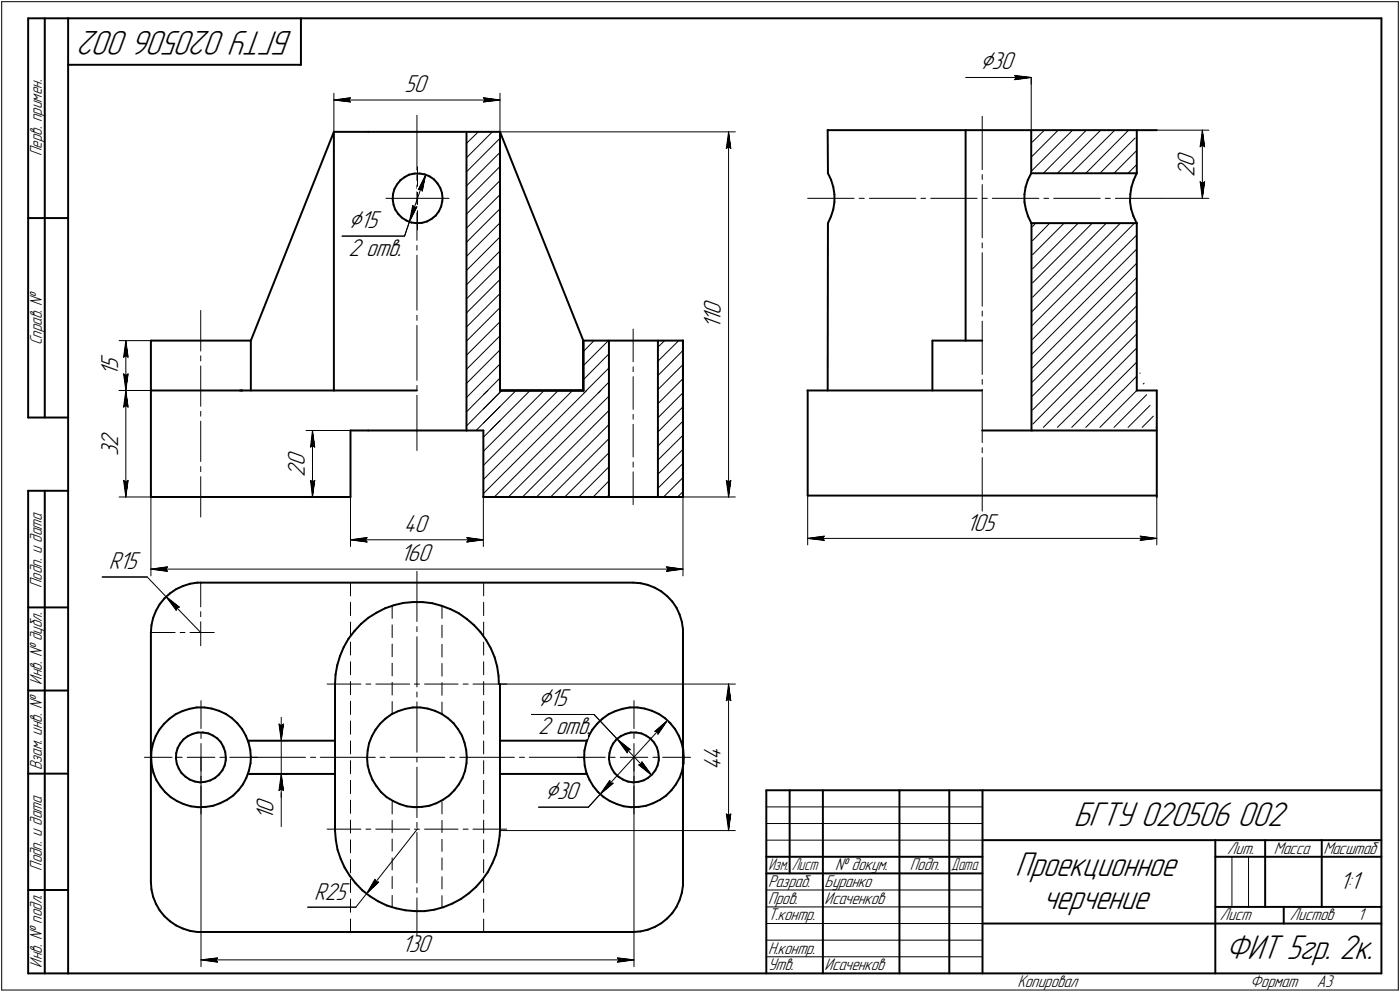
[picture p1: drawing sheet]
<svg xmlns="http://www.w3.org/2000/svg" width="421mm" height="298mm" viewBox="0 0 421 298" stroke-linecap="round" stroke-linejoin="round" font-family="sans-serif">
<defs><g id="words">
<g font-size="10.9">
<text x="38.8" y="9.4" transform="rotate(-180 38.8 9.4)">002</text>
<text x="88.1" y="9.4" transform="rotate(-180 88.1 9.4)">БГТУ 020506</text>
<text x="322.9" y="248.1">БГТУ 020506</text>
<text x="372.2" y="248.1">002</text>
<text x="305.3" y="263.1">Проекционное</text>
<text x="313.7" y="273.1">черчение</text>
<text x="368.6" y="288.1">ФИТ 5гр. 2к.</text>
</g>
<g font-size="8.5">
<text x="294.8" y="20.8">Ç30</text>
<text x="104.8" y="68.4">Ç15</text>
<text x="161.8" y="212.2">Ç15</text>
<text x="164" y="240.1">Ç30</text>
</g>
<g font-size="7.8">
<text x="121.6" y="27.7">50</text>
<text x="359.3" y="53.3" transform="rotate(-90 359.3 53.3)">2</text>
<text x="359.3" y="50.1" transform="rotate(-90 359.3 50.1)">0</text>
<text x="104.8" y="76.8">2 отв.</text>
<text x="216.8" y="94.7" transform="rotate(-90 216.8 94.7)">0</text>
<text x="216.8" y="98.9" transform="rotate(-90 216.8 98.9)">1</text>
<text x="216.8" y="96.8" transform="rotate(-90 216.8 96.8)">1</text>
<text x="35.5" y="113.1" transform="rotate(-90 35.5 113.1)">1</text>
<text x="35.5" y="111" transform="rotate(-90 35.5 111)">5</text>
<text x="35.5" y="137.1" transform="rotate(-90 35.5 137.1)">3</text>
<text x="35.5" y="134.3" transform="rotate(-90 35.5 134.3)">2</text>
<text x="91.7" y="143.3" transform="rotate(-90 91.7 143.3)">2</text>
<text x="91.7" y="140.1" transform="rotate(-90 91.7 140.1)">0</text>
<text x="121.5" y="159.9">40</text>
<text x="290.7" y="159.4">105</text>
<text x="32.8" y="171">R15</text>
<text x="120.5" y="168.7">160</text>
<text x="161.8" y="220.6">2 отв.</text>
<text x="216.8" y="231.5" transform="rotate(-90 216.8 231.5)">4</text>
<text x="216.8" y="228.4" transform="rotate(-90 216.8 228.4)">4</text>
<text x="82.3" y="244.3" transform="rotate(-90 82.3 244.3)">0</text>
<text x="82.3" y="246.4" transform="rotate(-90 82.3 246.4)">1</text>
<text x="402.9" y="267.2">1:1</text>
<text x="94.5" y="270.3">R25</text>
<text x="120.8" y="286.2">130</text>
</g>
<g font-size="5.4">
<text x="12.6" y="46.9" transform="rotate(-90 12.6 46.9)">Перв. примен.</text>
<text x="12.6" y="103.8" transform="rotate(-90 12.6 103.8)">Справ. №</text>
<text x="12.6" y="176.7" transform="rotate(-90 12.6 176.7)">Подп. и дата</text>
<text x="12.6" y="205.8" transform="rotate(-90 12.6 205.8)">Инв. № дубл.</text>
<text x="12.6" y="231.5" transform="rotate(-90 12.6 231.5)">Взам. инв. №</text>
<text x="369.1" y="256.6">Лит.</text>
<text x="383.1" y="256.6">Масса</text>
<text x="398" y="256.6">Масштаб</text>
<text x="12.6" y="261.7" transform="rotate(-90 12.6 261.7)">Подп. и дата</text>
<text x="251.2" y="261.6">№ докум.</text>
<text x="273.6" y="261.6">Подп.</text>
<text x="231" y="266.6">Разраб.</text>
<text x="248" y="266.6">Буранко</text>
<text x="231" y="271.6">Пров.</text>
<text x="248" y="271.6">Исаченков</text>
<text x="231" y="276.6">Т.контр.</text>
<text x="366.9" y="276.6">Лист</text>
<text x="388" y="276.6">Листов</text>
<text x="408.4" y="276.6">1</text>
<text x="231" y="286.6">Н.контр.</text>
<text x="12.6" y="290.8" transform="rotate(-90 12.6 290.8)">Инв. № подл.</text>
<text x="231" y="291.6">Утв.</text>
<text x="248" y="291.6">Исаченков</text>
<text x="306" y="296.6">Копировал</text>
<text x="376" y="296.6">Формат</text>
<text x="396" y="296.6">A3</text>
</g>
<g font-size="5.3">
<text x="231.1" y="261.6">Изм.</text>
<text x="238.1" y="261.6">Лист</text>
<text x="286.1" y="261.6">Дата</text>
</g>
</g></defs>
<g fill="none" stroke="#000" stroke-width=".59">
<path d="M8.5 5.5v120zM8.5 5.5h12zM13.5 5.5v120zM20.5 5.5v287zM20.5 5.5h395zM20.5 19.5h70zM90.5 5.5v14zM415.5 5.5v287zM100.4 39.6l-25 62.8zM100.4 39.6v77.7zM100.4 39.6h10.3zM110.7 39.6h14.7z"/>
<path d="M125.4 39.6h25zM140.3 40v89.4zM150.4 39.6l25 62.8zM248.9 39.1h99zM248.9 39l.1 13.1zM290.4 39.1v63.3zM310.1 39.4v12.7zM341.9 39.1v13zM118.1 59.9l.3 1.7zM118.2 58.3l-.1 1.6zM118.6 56.8l-.4 1.5zM119.4 55.5l-.8 1.3z"/>
<path d="M120.4 54.2l1.3-.9zM120.4 54.2l-1 1.3zM121.7 53.3l1.3-.8zM123 52.5l1.6-.3zM124.6 52.2h1.6zM126.2 52.2l1.6 .2zM127.8 52.4l1.4 .6zM129.2 53l1.4 .9zM130.6 53.9l1 1.2zM131.6 55.1l.8 1.4zM132.4 56.5l.5 1.5zM132.9 58l.2 1.6z"/>
<path d="M133.1 59.6l-.1 .9zM150.4 40.3v77zM249 52.1l.9 1.9zM249.9 54l.7 2.2zM250.6 56.2l.4 2.2zM251 58.4v2.3zM308.1 58.4v2.3zM308.4 56.2l-.3 2.2zM309.1 54.1l-.7 2.1zM310.1 52.1h31.8zM310.1 52.1l-1 2zM339.9 58.4v2.2z"/>
<path d="M340.3 56.2l-.4 2.2zM341 54.1l-.7 2.1zM341.9 52.1l-.9 2zM8.5 65.5h12zM118.4 61.6l.5 1.4zM118.9 63l.9 1.3zM119.8 64.3l1.1 1.1zM120.9 65.4l1.4 .9zM122.3 66.3l1.5 .6zM123.8 66.9l1.5 .2zM125.3 67.1l1.6-.1zM126.9 67l1.5-.5z"/>
<path d="M128.4 66.5l1.4-.7zM129.8 65.8l1.3-1zM132 63.5l-.9 1.3zM132.7 62.1l-.7 1.4zM133 60.5l-.3 1.6zM249 67.1l-.1 50.2zM249.9 65l-.9 2.1zM250.6 62.9l-.7 2.1zM251 60.7l-.4 2.2zM308.1 60.7l.4 2.2zM308.5 62.9l.7 2.1zM309.2 65l.9 2z"/>
<path d="M310.1 67h.1M310.2 67.1v62.3zM310.2 67.1h31.7zM339.9 60.6l.3 2.2zM340.2 62.8l.7 2.1zM340.9 64.9l.9 2.1zM341.8 67h.1M341.9 67.1v50.2zM45.4 117.3v32.1zM45.4 102.4v14.9zM45.4 102.4h30zM45.4 117.3h27.4z"/>
<path d="M72.1 117.3h.7zM72.8 117.3h27.6zM75.4 102.4v14.9zM100.4 117.3h25zM150.4 117.3h25zM175.4 102.4v14.9zM175.4 102.4h30zM183.1 102.4v47zM197.9 102.4v47zM205.4 117.3v32.1zM205.4 102.4v14.9zM242.8 117.3h52.5z"/>
<path d="M242.9 117.3v31.6zM280.4 102.4h15zM280.4 102.4v14.9zM341.9 117.3h6zM347.9 117.3v32.1zM8.5 125.5h12zM105.4 129.4h5.3zM105.4 129.4v20zM110.7 129.4h14.7zM125.4 129.4h14.9zM140.3 129.4h5.1zM145.4 129.4v20z"/>
<path d="M295.4 129.4h15zM310.4 129.4h37.5zM8.5 147.5v145zM8.5 147.5h12zM13.5 147.5v145zM45.4 149.4h28.4zM73.8 149.4h31.6zM145.4 149.4h60zM145.4 149.4h1zM146.4 149.4h59zM146.4 149.4h44zM190.4 149.4h15z"/>
<path d="M242.9 148.9h105zM49.4 179.8l-1.4 1.8zM49.4 179.8l1.7-1.5zM51.1 178.3l1.9-1.3zM53 177l2-.9zM55 176.1l2.1-.7zM57.1 175.4l2.3-.3zM59.4 175.1h1zM60.4 175.1h130zM190.4 175.1l2.2 .2zM192.6 175.3l2.2 .5zM194.8 175.8l2.1 .8z"/>
<path d="M196.9 176.6l2 1.1zM198.9 177.7l1.8 1.5zM200.7 179.2l1.5 1.6zM8.5 182.5h12zM45.4 190.1v75zM45.6 187.9l-.2 2.2zM46.1 185.7l-.5 2.2zM46.9 183.6l-.8 2.1zM48 181.6l-1.1 2zM101.4 199.9l-.5 2.8zM102.3 197.1l-.9 2.8zM103.4 194.5l-1.1 2.6z"/>
<path d="M104.8 191.9l-1.4 2.6zM106.6 189.7l-1.8 2.2zM108.5 187.5l-1.9 2.2zM108.5 187.5l2.2-1.8zM110.7 185.7l2.5-1.6zM113.2 184.1l2.6-1.3zM115.8 182.8l2.7-.9zM118.5 181.9l2.8-.7zM121.3 181.2l2.9-.3zM124.2 180.9h2.9zM127.1 180.9l2.9 .4zM130 181.3l2.8 .7z"/>
<path d="M132.8 182l2.7 1zM135.5 183l2.5 1.3zM138 184.3l2.4 1.7zM140.4 186l2.2 1.9zM142.6 187.9l1.9 2.1zM144.5 190l1.7 2.4zM146.2 192.4l1.5 2.5zM147.7 194.9l1.1 2.6zM148.8 197.5l.7 2.8zM202.2 180.8l1.3 1.8zM203.5 182.6l.9 2.1zM204.4 184.7l.7 2.2z"/>
<path d="M205.1 186.9l.3 2.2zM205.4 190.1v75zM205.4 189.1v1zM8.5 207.5h12zM47.9 219.3l-1.1 1.9zM49.4 217.5l1.6-1.5zM49.4 217.5l-1.5 1.8zM51 216l1.8-1.4zM52.8 214.6l2.1-.9zM54.9 213.7l2.1-.7zM57 213l2.2-.4zM59.2 212.6h2.3z"/>
<path d="M61.5 212.6l2.2 .3zM63.7 212.9l2.2 .7zM65.9 213.6l2 .9zM67.9 214.5l1.9 1.3zM69.8 215.8l1.6 1.5zM71.4 217.3l1.4 1.8zM72.8 219.1l1.1 2zM100.8 205.6v44zM100.9 202.7l-.1 2.9zM112.9 219.3l-1.1 1.9zM114.3 217.5l1.6-1.5zM114.3 217.5l-1.4 1.8z"/>
<path d="M115.9 216l1.9-1.4zM117.8 214.6l2-.9zM119.8 213.7l2.1-.7zM121.9 213l2.3-.4zM124.2 212.6h2.2zM126.4 212.6l2.2 .3zM128.6 212.9l2.2 .7zM130.8 213.6l2 .9zM132.8 214.5l1.9 1.3zM134.7 215.8l1.7 1.5zM136.4 217.3l1.4 1.8zM137.8 219.1l1.1 2z"/>
<path d="M149.5 200.3l.4 2.9zM149.9 203.2l.1 2.4zM150.4 205.6v44zM178.1 219.3l-1.1 1.9zM179.6 217.5l1.6-1.5zM179.6 217.5l-1.5 1.8zM181.2 216l1.8-1.4zM183 214.6l2.1-.9zM185.1 213.7l2.1-.7zM187.2 213l2.2-.4zM189.4 212.6h2.3zM191.7 212.6l2.2 .3z"/>
<path d="M193.9 212.9l2.2 .7zM196.1 213.6l2 .9zM198.1 214.5l1.9 1.3zM200 215.8l1.6 1.5zM201.6 217.3l1.4 1.8zM203 219.1l1.1 2zM8.5 232.5h12zM45.5 227.8l.1 2.2zM45.6 225.6l-.1 2.2zM45.6 230l.5 2.2zM46.1 223.4l-.5 2.2zM46.1 232.2l.9 2.2z"/>
<path d="M46.8 221.2l-.7 2.2zM47 234.4l1.2 1.8zM48.2 236.2l1.4 1.8zM49.6 238l1.7 1.5zM51.3 239.5l1.9 1.2zM52.9 227.9l.3 1.6zM53 226.3l-.1 1.6zM53.2 229.5l.6 1.5zM53.4 224.8l-.4 1.5zM53.8 231l.8 1.3zM54.2 223.4l-.8 1.4zM54.6 232.3l1.2 1.1z"/>
<path d="M55.2 222.2l1.3-1zM55.2 222.2l-1 1.2zM55.8 233.4l1.3 .9zM56.5 221.2l1.4-.6zM57.1 234.3l1.5 .6zM57.9 220.6l1.5-.5zM58.6 234.9l1.6 .2zM59.4 220.1h1.6zM60.2 235.1l1.5-.2zM61 220.1l1.7 .3zM61.7 234.9l1.5-.4zM62.7 220.4l1.4 .7z"/>
<path d="M63.2 234.5l1.5-.7zM64.1 221.1l1.3 .8zM64.7 233.8l1.2-1.1zM65.4 221.9l1.1 1.2zM66.5 223.1l.7 1.4zM66.9 231.5l-1 1.2zM67.2 224.5l.5 1.5zM67.6 230l-.7 1.5zM67.7 226l.2 1.6zM67.9 228.4l-.3 1.6zM67.9 227.6v.8zM70.1 239.1l1.6-1.6z"/>
<path d="M73.1 235.7l-1.4 1.8zM73.9 221.1l.9 2.1zM74.1 233.8l-1 1.9zM74.6 222.6h26.2zM74.6 232.6h26.2zM74.8 223.2l.5 2.2zM74.8 231.6l-.7 2.2zM75.3 225.4l.1 2.2zM75.4 229.4l-.6 2.2zM75.4 227.6v1.8zM110.4 227.8l.2 2.2zM110.6 225.6l-.2 2.2z"/>
<path d="M110.6 230l.6 2.2zM111 223.4l-.4 2.2zM111.2 232.2l.8 2.2zM111.8 221.2l-.8 2.2zM112 234.4l1.2 1.8zM113.2 236.2l1.4 1.8zM114.6 238l1.6 1.5zM116.2 239.5l2 1.2zM135 239.1l1.7-1.6zM138 235.7l-1.3 1.8zM138.9 221.1l.8 2.1zM139.1 233.8l-1.1 1.9z"/>
<path d="M139.7 223.2l.5 2.2zM139.9 231.6l-.8 2.2zM140.2 225.4l.2 2.2zM140.3 229.4l-.4 2.2zM140.4 227.6l-.1 1.8zM150.4 222.6h26.1zM150.4 232.6h26.1zM175.7 227.8l.2 2.2zM175.8 225.6l-.1 2.2zM175.9 230l.5 2.2zM176.3 223.4l-.5 2.2zM176.4 232.2l.9 2.2z"/>
<path d="M177 221.2l-.7 2.2zM177.3 234.4l1.1 1.8zM178.4 236.2l1.4 1.8zM179.8 238l1.7 1.5zM181.5 239.5l1.9 1.2zM183.1 227.9l.3 1.6zM183.3 226.3l-.2 1.6zM183.4 229.5l.6 1.5zM183.7 224.8l-.4 1.5zM184 231l.8 1.3zM184.4 223.4l-.7 1.4zM184.8 232.3l1.2 1.1z"/>
<path d="M185.4 222.2l1.3-1zM185.4 222.2l-1 1.2zM186 233.4l1.4 .9zM186.7 221.2l1.4-.6zM187.4 234.3l1.4 .6zM188.1 220.6l1.6-.5zM188.8 234.9l1.6 .2zM189.7 220.1h1.6zM190.4 235.1l1.6-.2zM191.3 220.1l1.6 .3zM192 234.9l1.5-.4zM192.9 220.4l1.4 .7z"/>
<path d="M193.5 234.5l1.4-.7zM194.3 221.1l1.3 .8zM194.9 233.8l1.2-1.1zM195.6 221.9l1.1 1.2zM196.7 223.1l.8 1.4zM197.1 231.5l-1 1.2zM197.5 224.5l.5 1.5zM197.8 230l-.7 1.5zM198 226l.1 1.6zM198.1 228.4l-.3 1.6zM198.1 227.6v.8zM200.3 239.1l1.6-1.6z"/>
<path d="M203.3 235.7l-1.4 1.8zM204.1 221.1l.9 2.1zM204.4 233.8l-1.1 1.9zM205 223.2l.5 2.2zM205.1 231.6l-.7 2.2zM205.5 225.4l.2 2.2zM205.6 229.4l-.5 2.2zM205.7 227.6l-.1 1.8zM230.5 237.5h185zM230.5 237.5v55zM237.5 237.5v25zM247.5 237.5v55z"/>
<path d="M270.5 237.5v55zM285.5 237.5v55zM295.5 237.5v55zM53.2 240.7l2 .9zM55.2 241.6l2.2 .7zM57.4 242.3l2.2 .3zM59.6 242.6l2.3-.1zM61.9 242.5l2.2-.4zM64.1 242.1l2.1-.7zM66.2 241.4l2-1zM68.2 240.4l1.9-1.3zM100.8 249.6l.2 2.9z"/>
<path d="M101 252.5l.5 2.9zM101.5 255.4l.9 2.7zM102.4 258.1l1.2 2.6zM118.2 240.7l2 .9zM120.2 241.6l2.1 .7zM122.3 242.3l2.3 .3zM124.6 242.6l2.2-.1zM126.8 242.5l2.3-.4zM129.1 242.1l2.1-.7zM131.2 241.4l2-1zM133.2 240.4l1.8-1.3zM148.1 259.4l-1.4 2.6z"/>
<path d="M149.2 256.8l-1.1 2.6zM149.9 253.9l-.7 2.9zM150.3 251.1l-.4 2.8zM150.4 249.6l-.1 1.5zM183.4 240.7l2.1 .9zM185.5 241.6l2.1 .7zM187.6 242.3l2.2 .3zM189.8 242.6l2.3-.1zM192.1 242.5l2.2-.4zM194.3 242.1l2.1-.7zM196.4 241.4l2.1-1zM198.5 240.4l1.8-1.3z"/>
<path d="M230.5 257.5h65zM295.5 252.5h120zM365.5 252.5v40zM365.5 257.5h15zM380.5 252.5v20zM380.5 257.5h35zM397.5 252.5v20zM8.5 267.5h12zM45.4 265.1l.2 2.2zM45.6 267.3l.5 2.2zM46.1 269.5l.8 2.1zM46.9 271.6l1.1 2z"/>
<path d="M48 273.6l1.4 1.7zM49.4 275.3l1.7 1.6zM51.1 276.9l1.9 1.2zM53 278.1l2 1zM55 279.1l2.1 .6zM57.1 279.7l2.3 .4zM103.6 260.7l1.6 2.4zM105.2 263.1l1.7 2.3zM106.9 265.4l2.1 2.1zM109 267.5l2.3 1.8zM111.3 269.3l2.4 1.5zM113.7 270.8l2.6 1.3z"/>
<path d="M116.3 272.1l2.8 .9zM119.1 273l2.8 .6zM121.9 273.6l2.9 .2zM124.8 273.8h2.9zM127.7 273.8l2.9-.4zM130.6 273.4l2.7-.8zM133.3 272.6l2.8-1.1zM136.1 271.5l2.5-1.3zM138.6 270.2l2.4-1.7zM141 268.5l2.2-2zM145 264.4l-1.8 2.1zM146.7 262l-1.7 2.4z"/>
<path d="M192.6 279.9l2.2-.5zM194.8 279.4l2.1-.8zM196.9 278.6l2-1.1zM198.9 277.5l1.8-1.5zM202.2 274.4l-1.5 1.6zM203.5 272.5l-1.3 1.9zM204.4 270.5l-.9 2zM205.1 268.3l-.7 2.2zM205.4 266.1l-.3 2.2zM205.4 265.1v1zM230.5 262.5h65zM295.5 277.5h70z"/>
<path d="M365.5 277.5h50zM365.5 272.5h50zM386.1 272.5v5zM8.5 292.5h12zM20.5 292.5h395zM59.4 280.1h1zM60.4 280.1h130zM190.4 280.1l2.2-.2z"/>
</g>
<g fill="none" stroke="#000" stroke-width=".3">
<path d="M.5 .5v297zM.5 .5h420zM420.5 .5v297zM100.4 28v11.6zM100.4 30.1l5-.7zM100.4 30.1l5 .5zM100.4 30.1h50zM104.9 30.1l.5 .5zM105.4 29.4l-.5 .7zM125.4 34.6v16.5zM145.4 30.6l5-.5zM145.4 29.4l.5 .7z"/>
<path d="M145.4 29.4l5 .7zM145.9 30.1l-.5 .5zM150.4 28v11.6zM150.4 39.6h70.7zM219.1 39.6l.7 5zM219.1 39.6l-.7 5zM219.1 39.6v109.8zM290.4 23.3h19.7zM295.4 35v16zM305.1 24l5-.7zM305.1 22.7l.5 .6zM305.1 22.7l5 .6z"/>
<path d="M305.6 23.3l-.5 .7zM310.1 23.3v2zM310.1 23.3v16.2zM339.4 39.1l-12.8 13zM347.9 39.1h15.7zM361.6 39.1l.7 5zM361.6 39.1l-.7 5zM361.6 39.1v20.5zM116.1 59.6h9.5zM125.4 55.6v16.6zM125.4 52.7v1.5zM125.6 59.6h9.4z"/>
<path d="M125.6 59.6v9.5zM125.6 50.1v9.5zM125.8 57l.8-.3zM126.6 56.7l.4 .7zM128 52.5l-1 4.9zM128 52.5l-2.2 4.5zM128 52.5l-4.9 14.2zM140.3 55.9l10.1-10.1zM140.3 51.6l10.1-10zM140.3 47.4l7.8-7.8zM140.3 43.1l3.5-3.5zM218.4 44.6l.7-.5z"/>
<path d="M219.1 44.1l.7 .5zM242.9 59.6h14zM258.4 59.6h1.5zM261.5 59.6h13.9zM276.9 59.6h1.5zM279.9 59.6h14zM295.4 52.5v1.4zM295.4 55.5v16zM295.4 59.6h1.5zM298.4 59.6h14zM310.1 51.5l12.3-12.2zM310.3 47.1l7.8-7.8z"/>
<path d="M310.5 42.7l3.4-3.3zM313.8 52.1l12.8-12.9zM313.9 59.6h1.5zM316.9 59.6h14zM318 52.1l13-12.9zM322.2 52.1l13-12.9zM330.8 52.1l10.6-10.6zM332.4 59.6h1.5zM335 52.1l6.6-6.6zM335.4 59.6h14zM339.3 52.1l2.5-2.6zM349.4 59.6h14.2z"/>
<path d="M360.9 44.1l.7-.5zM360.9 54.6l.7 5zM360.9 54.6l.7 .5zM361.6 43.6l.7 .5zM361.6 55.1l.7-.5zM362.3 54.6l-.7 5zM102.9 71h18.8zM123.1 66.7l-1.4 4.3zM124.1 61.7l-1 5zM124.1 61.7l.5 .7zM124.6 62.4l.8-.3zM125.4 76.7v16.5z"/>
<path d="M125.4 73.7v1.5zM125.4 62.1l-2.3 4.6zM140.3 77l10.1-10zM140.3 72.8l10.1-10.1zM140.3 68.6l10.1-10.1zM140.3 64.3l10.1-10zM140.3 60.1l10.1-10.1zM150.4 75.4l-10.1 10.2zM295.4 73v1.5zM295.4 75.9v16.1zM310.6 76.5l9.4-9.4zM311.5 67.1l-.9 1z"/>
<path d="M315.7 67.1l-5.1 5.2zM328.5 67.1l-17.9 17.9zM332.7 67.1l-22.1 22.2zM341.2 67.1l-30.7 30.7zM341.9 79.1l-31.4 31.5zM341.9 74.8l-31.4 31.5zM60.4 93.3v12.2zM125.4 97.8v16.5zM125.4 94.7v1.6zM140.3 94.1l10.1-10.1zM140.3 89.8l10.1-10zM140.3 81.3l10.1-10.1z"/>
<path d="M150.4 88.2l-10.1 10.1zM190.4 98.9v9.8zM295.4 93.5v1.5zM295.4 96.5v16zM310.5 93.6l26.5-26.5zM310.6 80.8l13.7-13.7zM35.8 117.3h9.6zM35.8 102.4h9.6zM37.2 107.4l.6-.6zM37.2 112.4l.6 4.9zM37.2 112.4l.6 .5zM37.8 117.3l.7 5z"/>
<path d="M37.8 117.3l-.6 5zM37.8 117.3v32.1zM37.8 102.4l.7 5zM37.8 106.8l.7 .6zM37.8 102.4l-.6 5zM37.8 112.9l.7-.5zM37.8 102.4v14.9zM38.5 112.4l-.7 4.9zM60.4 110v12.1zM60.4 106.9v1.6zM125.4 118.8v16.6zM125.4 115.8v1.5z"/>
<path d="M140.3 119.5l10.1-10.1zM140.3 106.8l10.1-10.1zM140.3 102.5l10.1-10zM145.4 118.6l1.3-1.3zM150.4 117.9l-10.1 10.1zM150.4 113.6l-10.1 10.2zM150.4 105.2l-10.1 10zM150.4 100.9l-10.1 10.1zM175.4 109.9l7.6-7.5zM175.6 118.1l7.5-7.5zM178.6 102.4l-3.2 3.3zM183.1 119l-30.2 30.4z"/>
<path d="M183.1 114.8l-3.2 3.3zM183.1 106.3l-7.7 7.8zM190.4 113.2v9.8zM190.4 110.2v1.5zM197.9 117.1l7.5-7.5zM197.9 112.9l7.5-7.6zM197.9 108.5l6.2-6.1zM197.9 104.3l2-1.9zM295.4 114v1.5zM295.4 117v16zM310.5 114.8l31.4-31.4zM310.5 102l31.4-31.4z"/>
<path d="M310.5 119l1.9-1.9zM312.4 117.1l29.5-29.5zM316.6 117.2l25.3-25.3zM320.8 117.2l21.1-21.1zM320.8 117.2l-10.2 10.2zM333.4 117.3l8.5-8.5zM333.5 117.3l-11.2 11.1zM337.7 117.3l-11.1 11.1zM341.9 117.3h.1M341.9 113l-4.2 4.3zM341.9 104.6l-12.6 12.7zM341.9 100.3l-16.9 17z"/>
<path d="M342.8 112.2h.1M343.8 115.4l.3-.3zM37.2 122.3l.6-.5zM37.8 121.8l.7 .5zM60.4 126.6v12.1zM60.4 123.6v1.5zM92 129.4h13.4zM93.4 134.4l.6-.5zM94 129.4l.7 5zM94 133.9l.7 .5zM94 129.4l-.6 5zM94 129.4v20z"/>
<path d="M143.2 129.4l7.2-7.2zM145.4 139.9l22.5-22.6zM145.4 135.6l18.3-18.3zM145.4 131.4l14-14.1zM145.4 127.2l9.8-9.9zM145.4 122.9l5.6-5.6zM147.4 129.4l3-3zM183.1 136.1l-13.3 13.3zM183.1 123.4l-26 26zM190.4 138.9v1.5zM190.4 127.5v9.8zM190.4 124.5v1.5z"/>
<path d="M197.9 138.3l7.5-7.5zM197.9 134l7.5-7.4zM197.9 129.8l7.5-7.5zM197.9 125.6l7.5-7.6zM197.9 121.3l7.5-7.5zM295.4 134.5v1.6zM295.4 137.5v16.1zM310.6 123.2l6-6zM313.8 128.4l11.2-11.2zM318 128.4l11.3-11.1zM330.8 128.4l11.1-11.1zM335 128.4l9.8-9.8z"/>
<path d="M339.3 128.4l6.6-6.6zM343.5 128.4l3.4-3.3zM347.7 128.4h.2zM35.8 149.4h9.6zM37.2 144.4l.6 5zM37.2 144.4l.6 .5zM37.8 144.9l.7-.5zM38.5 144.4l-.7 5zM45.4 146.3v26.8zM60.4 143.3v12.1zM60.4 140.2v1.5zM92 149.4h13.4z"/>
<path d="M93.4 144.4l.6 5zM93.4 144.4l.6 .5zM94 144.9l.7-.5zM94.7 144.4l-.7 5zM105.4 149.4v14.9zM145.4 148.3l31-31zM145.4 144.1l26.8-26.8zM145.4 149.4v14.9zM148.7 149.4l32-32.1zM161.4 149.4l21.7-21.8zM165.6 149.4l17.5-17.6zM174.1 149.4l9-9.1z"/>
<path d="M183.1 148.8l-.5 .6zM183.1 144.5l-4.7 4.9zM190.4 141.8v9.8zM190.4 149.4h30.7zM197.9 146.7l7.5-7.4zM197.9 142.5l7.5-7.5zM199.6 149.4l5.8-5.9zM203.8 149.4l1.6-1.7zM205.4 146.3v26.8zM218.4 144.4l.7 5zM218.4 144.4l.7 .5zM219.1 144.9l.7-.5z"/>
<path d="M219.8 144.4l-.7 5zM242.9 148.9v14.8zM347.9 148.9v14.8zM30.7 173.4h13.6zM44.3 173.4l5.7 5.9zM45.4 171l5-.7zM45.4 171l5 .7zM45.4 171h160zM49.9 171l.5 .7zM50 179.3l3.9 3.2zM50 179.3l3 4.1zM50 179.3l10.4 10.8z"/>
<path d="M50.4 170.3l-.5 .7zM60.4 175.1v7.3zM105.4 175.1v4zM105.4 162.2l5-.7zM105.4 162.2l5 .7zM105.4 162.2h40zM109.9 162.2l.5 .7zM110.4 161.5l-.5 .7zM125.4 171.7v15.1zM140.4 162.9l5-.7zM140.4 161.5l.5 .7zM140.4 161.5l5 .7z"/>
<path d="M140.9 162.2l-.5 .7zM145.5 175.1v4zM200.4 171.7l5-.7zM200.4 170.3l.5 .7zM200.4 170.3l5 .7zM200.9 171l-.5 .7zM242.9 161.8l5-.7zM242.9 161.8l5 .6zM242.9 161.8h105zM247.4 161.8l.5 .6zM247.9 161.1l-.5 .7zM342.9 162.4l5-.6z"/>
<path d="M342.9 161.1l.5 .7zM342.9 161.1l5 .7zM343.4 161.8l-.5 .6zM45.4 190.1h7.3zM53.1 182.5h.8zM53.1 182.5l-.1 .9zM54.2 190.1h1.4zM57.1 190.1h7.3zM60.4 183.8v1.5zM60.4 186.9v7.2zM105.4 181v4zM105.4 186.9v4z"/>
<path d="M105.4 193v3.8zM105.4 198.9v3.9zM117.9 182v3.8zM117.9 187.8v3.8zM117.9 193.5v3.9zM117.9 199.3v3.8zM125.4 188.3v1.5zM125.4 191.3v15.1zM132.9 182v3.8zM132.9 187.9v3.7zM132.9 193.6v3.8zM132.9 199.4v3.8z"/>
<path d="M145.5 181v4zM145.5 186.9v4zM145.5 193v3.8zM145.5 198.9v3.9zM60.5 210.6v8.3zM83.9 217.6l.7 .5zM83.9 217.6l.7 5zM84.6 218.1l.7-.5zM84.6 215.6v7zM85.3 217.6l-.7 5zM98.4 205.6h10.1zM105.4 204.8v4z"/>
<path d="M105.4 210.7v4zM105.4 216.7v3.9zM110.1 205.6h1.4zM113 205.6h10.2zM117.9 205.1v3.8zM117.9 210.8v3.8zM124.6 205.6h1.6zM125.4 207.9v1.6zM125.4 210.9v15.2zM127.7 205.6h10.1zM132.9 205.1v3.9zM132.9 211v3.7z"/>
<path d="M139.3 205.6h1.5zM142.2 205.6h10.2zM145.5 204.8v4zM145.5 210.7v4zM145.5 216.7v3.9zM150.4 205.6h70.7zM159.9 214.7h18.7zM178.6 214.7l7.1 7.5zM190.7 210.6v8.3zM196.9 219.8l.9 .1zM196.9 219.8l3.8-3.3zM197.8 219.9l.1 .7z"/>
<path d="M200.7 216.5l-2.8 4.1zM200.7 216.5l-20.2 22.2zM218.4 210.6l.7-.5zM219.1 205.6l.7 5zM219.1 210.1l.7 .5zM219.1 205.6l-.7 5zM219.1 205.6v44zM43.4 227.6h8.3zM53.3 227.6h1.5zM56.3 227.6h4.2zM60.5 227.6h4.1zM60.5 236.2v8.4z"/>
<path d="M60.5 233.3v1.5zM60.5 227.6v4.1zM60.5 220.4v1.5zM60.5 223.4v4.2zM60.5 227.6v62.9zM66.1 227.6h1.5zM69.1 227.6h8.4zM74.4 222.6h12.2zM74.4 232.6h12.2zM75.4 227.6h16.5zM83.9 237.6l.7-.5zM84.6 232.6v5z"/>
<path d="M84.6 237.6v10.8zM84.6 232.6l-.7 5zM84.6 237.1l.7 .5zM84.6 232.6l.7 5zM84.6 232.6v7zM84.6 222.6v10zM93.4 227.6h1.5zM96.4 227.6h16.5zM105.4 222.7v3.9zM105.4 228.6v3.9zM105.4 234.5v4zM114.3 227.6h1.5z"/>
<path d="M117.3 227.6h16.5zM125.4 227.6v1.4zM125.4 230.5v15.2zM135.3 227.6h1.4zM138.3 227.6h16.4zM145.5 222.7v3.9zM145.5 228.6v3.9zM145.5 234.5v4zM156.2 227.6h1.5zM159.2 227.6h16.5zM173.7 227.6h8.3zM180.5 238.7l-3.5 3.9z"/>
<path d="M180.5 238.7l3.9-3.3zM183.4 234.5l-2.9 4.2zM183.4 234.5l.2 .9zM183.5 227.6h1.5zM183.6 235.4h.8zM185.7 222.2l3.9 3.1zM185.7 222.2l2.9 4zM185.7 222.2l10.3 10.8zM186.5 227.6h4.2zM188.8 225.4l.8-.1zM188.8 225.4l-.2 .8zM190.7 227.6h4.1z"/>
<path d="M190.7 236.2v8.4zM190.7 233.3v1.5zM190.7 227.6v4.1zM190.7 220.4v1.5zM190.7 223.4v4.2zM190.7 227.6v62.9zM192.1 229.9l3.9 3.1zM192.1 229.9l.8-.1zM193 228.9l-.1 .9zM193 228.9l3 4.1zM196.3 227.6h1.6zM199.3 227.6h8.4z"/>
<path d="M98.4 249.2h10.1zM105.4 240.5v3.9zM105.4 246.5v3.9zM105.4 252.4v3.9zM105.4 258.3v4zM110.1 249.2h1.4zM113 249.2h10.2zM117.9 241v3.6zM117.9 246.5v3.7zM117.9 252.1v3.7zM117.9 257.8v3.7zM124.6 249.2h1.6z"/>
<path d="M125.4 247.1v1.6zM125.4 250.2v15.1zM125.6 249.1l-15.4 19.5zM127.7 249.2h10.1zM132.9 241v3.6zM132.9 246.5v3.7zM132.9 252.2v3.7zM132.9 257.8v3.7zM139.3 249.2h1.5zM142.2 249.2h10.2zM145.5 240.5v3.9zM145.5 246.5v3.9z"/>
<path d="M145.5 252.4v3.9zM145.5 258.3v4zM150.4 249.6h70.7zM162 242.6h15zM218.4 244.6l.7 5zM218.4 244.6l.7 .5zM219.1 245.1l.7-.5zM219.8 244.6l-.7 5zM230.5 247.5h65zM230.5 252.5h65zM230.5 242.5h65zM370.5 257.5v15z"/>
<path d="M375.5 257.5v15zM92.5 272.6h14.5zM105.4 264.2v4zM105.4 270.2v4zM105.4 276.2v3.9zM110.2 268.6l-3.2 4zM110.2 268.6l3.7-3.5zM112.8 264.2l-2.6 4.4zM112.8 264.2l.2 .8zM113 265l.9 .1zM117.9 263.4v3.6zM117.9 269.1v3.5z"/>
<path d="M125.4 266.8v1.5zM125.4 269.8v15.1zM132.9 263.5v3.6zM132.9 269.2v3.6zM145.5 264.2v4zM145.5 270.2v4zM145.5 276.2v3.9zM230.5 267.5h65zM230.5 272.5h65zM230.5 277.5h65zM.5 297.5h420zM60.5 288.5l4.9-.6z"/>
<path d="M60.5 288.5l4.9 .6zM60.5 288.5h130.2zM64.9 288.5l.5 .6zM65.4 287.9l-.5 .6zM185.7 289.1l5-.6zM185.7 287.9l.5 .6zM185.7 287.9l5 .6zM186.2 288.5l-.5 .6zM230.5 282.5h65zM230.5 287.5h65z"/>
</g>
<g fill="#fff" stroke="#fff" stroke-width=".3">
<path d="M30.6 129.6h6.2zM30.6 129.7h6.2zM30.6 129.8h6.2zM30.6 129.9h6.2zM30.6 130h6.2zM30.6 130h6.2zM30.6 130.1h6.2zM30.6 130.2h6.2zM30.6 130.3h6.2zM30.6 130.4h6.2zM30.6 130.5h6.2zM30.6 130.6h6.2zM30.6 130.6h6.2zM30.6 130.7h6.2zM30.6 130.8h6.2zM30.6 130.9h6.2zM30.6 131h6.2zM30.6 131.1h6.2zM30.6 131.1h6.2zM30.6 131.2h6.2zM30.6 131.3h6.2zM30.6 131.4h6.2zM30.6 131.5h6.2zM30.6 131.6h6.2zM30.6 131.7h6.2zM30.6 131.7h6.2zM30.6 131.8h6.2zM30.6 131.9h6.2zM30.6 132h6.2zM30.6 132.1h6.2zM30.6 132.2h6.2zM30.6 132.2h6.2zM30.6 132.3h6.2zM30.6 132.4h6.2zM30.6 132.5h6.2zM30.6 132.6h6.2zM30.6 132.7h6.2zM30.6 132.8h6.2zM30.6 132.8h6.2zM30.6 132.9h6.2zM30.6 133h6.2zM30.6 133.1h6.2zM30.6 133.2h6.2zM30.6 133.3h6.2zM30.6 133.3h6.2zM30.6 133.4h6.2zM30.6 133.5h6.2zM30.6 133.6h6.2zM30.6 133.7h6.2zM30.6 133.8h6.2zM30.6 133.9h6.2zM30.6 133.9h6.2zM30.6 134h6.2zM30.6 134.1h6.2zM30.6 134.2h6.2zM30.6 134.3h6.2zM30.6 134.4h6.2zM30.6 134.5h6.2zM30.6 134.5h6.2zM30.6 134.6h6.2zM30.6 134.7h6.2zM30.6 134.8h6.2zM30.6 134.9h6.2zM30.6 135h6.2zM30.6 135h6.2zM30.6 135.1h6.2zM30.6 135.2h6.2zM30.6 135.3h6.2zM30.6 135.4h6.2zM30.6 135.5h6.2zM30.6 135.6h6.2zM30.6 135.6h6.2zM30.6 135.7h6.2zM30.6 135.8h6.2zM30.6 135.9h6.2zM30.6 136h6.2zM30.6 136.1h6.2zM30.6 136.1h6.2zM30.6 136.2h6.2zM30.6 136.3h6.2zM30.6 136.4h6.2zM30.6 136.5h6.2zM30.6 136.6h6.2zM30.6 136.7h6.2zM30.6 136.7h6.2zM30.6 136.8h6.2zM30.6 136.9h6.2zM30.6 137h6.2z"/>
<path d="M37.8 117.6h.2zM37.8 117.7h.2zM37.7 117.8h.4zM37.7 117.9h.4zM37.6 117.9h.5zM37.6 118h.6zM37.6 118.1h.6zM37.5 118.2h.8zM37.5 118.3h.8zM37.4 118.4h1zM37.4 118.4h1zM37.3 118.5h1.1zM37.3 118.6h1.1zM37.3 118.7h1.1zM37.3 118.8h1.2zM37.3 118.9h1.2zM37.2 119h1.4zM37.2 119h1.4zM37.1 119.1h1.5zM37.1 119.2h1.6zM37.1 119.3h1.6zM37.1 119.4h1.6zM37.1 119.5h1.6zM37.1 119.5h1.6zM37.1 119.6h1.6zM37.1 119.7h1.6zM37 119.8h1.7zM37 119.9h1.8zM37 120h1.8zM37 120.1h1.8zM37 120.1h1.8zM37 120.2h1.8zM37 120.3h1.8zM36.9 120.4h1.9zM36.9 120.5h1.9zM36.9 120.6h1.9zM36.9 120.6h2zM36.9 120.7h2zM36.9 120.8h2zM36.9 120.9h2zM36.8 121h2.1zM36.8 121.1h2.1zM36.8 121.2h2.1zM36.8 121.2h2.1zM36.8 121.3h2.1zM36.8 121.4h2.1zM36.8 121.5h2.1zM36.8 121.6h2.1zM36.7 121.7h2.2zM36.7 121.8h2.2zM36.7 121.8h2.2zM36.7 121.9h2.2zM36.7 122h2.2zM36.7 122.1h2.2zM36.7 122.2h2.3zM36.7 122.3h2.3zM36.7 122.3h2.3zM36.7 122.4h2.3zM36.7 122.5h2.3zM36.7 122.6h2.3zM36.7 122.7h2.3zM36.7 122.8h2.3z"/>
<path d="M36.6 143.8h2.4zM36.7 143.9h2.3zM36.7 144h2.3zM36.7 144.1h2.3zM36.7 144.2h2.3zM36.7 144.3h2.3zM36.7 144.4h2.3zM36.7 144.4h2.3zM36.7 144.5h2.3zM36.7 144.6h2.2zM36.7 144.7h2.2zM36.7 144.8h2.2zM36.7 144.9h2.2zM36.7 144.9h2.2zM36.7 145h2.2zM36.8 145.1h2.1zM36.8 145.2h2.1zM36.8 145.3h2.1zM36.8 145.4h2.1zM36.8 145.5h2.1zM36.8 145.5h2.1zM36.8 145.6h2.1zM36.8 145.7h2.1zM36.9 145.8h2zM36.9 145.9h2zM36.9 146h2zM36.9 146h2zM36.9 146.1h1.9zM36.9 146.2h1.9zM36.9 146.3h1.9zM37 146.4h1.8zM37 146.5h1.8zM37 146.6h1.8zM37 146.6h1.8zM37 146.7h1.8zM37 146.8h1.8zM37 146.9h1.7zM37.1 147h1.6zM37.1 147.1h1.6zM37.1 147.2h1.6zM37.1 147.2h1.6zM37.1 147.3h1.6zM37.1 147.4h1.6zM37.1 147.5h1.6zM37.1 147.6h1.5zM37.2 147.7h1.4zM37.2 147.7h1.4zM37.3 147.8h1.2zM37.3 147.9h1.2zM37.3 148h1.1zM37.3 148.1h1.1zM37.3 148.2h1.1zM37.4 148.3h1zM37.4 148.3h1zM37.5 148.4h.8zM37.5 148.5h.8zM37.6 148.6h.6zM37.6 148.7h.6zM37.6 148.8h.5zM37.7 148.8h.4zM37.7 148.9h.4zM37.8 149h.2zM37.8 149.1h.2z"/>
<path d="M120.5 163.9h9.9zM120.5 164h9.9zM120.5 164.1h9.9zM120.5 164.2h9.9zM120.5 164.3h9.9zM120.5 164.3h9.9zM120.5 164.4h9.9zM120.5 164.5h9.9zM120.5 164.6h9.9zM120.5 164.7h9.9zM120.5 164.8h9.9zM120.5 164.8h9.9zM120.5 164.9h9.9zM120.5 165h9.9zM120.5 165.1h9.9zM120.5 165.2h9.9zM120.5 165.3h9.9zM120.5 165.4h9.9zM120.5 165.4h9.9zM120.5 165.5h9.9zM120.5 165.6h9.9zM120.5 165.7h9.9zM120.5 165.8h9.9zM120.5 165.9h9.9zM120.5 165.9h9.9zM120.5 166h9.9zM120.5 166.1h9.9zM120.5 166.2h9.9zM120.5 166.3h9.9zM120.5 166.4h9.9zM120.5 166.5h9.9zM120.5 166.5h9.9zM120.5 166.6h9.9zM120.5 166.7h9.9zM120.5 166.8h9.9zM120.5 166.9h9.9zM120.5 167h9.9zM120.5 167h9.9zM120.5 167.1h9.9zM120.5 167.2h9.9zM120.5 167.3h9.9zM120.5 167.4h9.9zM120.5 167.5h9.9zM120.5 167.6h9.9zM120.5 167.6h9.9zM120.5 167.7h9.9zM120.5 167.8h9.9zM120.5 167.9h9.9zM120.5 168h9.9zM120.5 168.1h9.9zM120.5 168.1h9.9zM120.5 168.2h9.9zM120.5 168.3h9.9zM120.5 168.4h9.9zM120.5 168.5h9.9zM120.5 168.6h9.9zM120.5 168.7h9.9zM120.5 168.7h9.9zM120.5 168.8h9.9zM120.5 168.9h9.9zM120.5 169h9.9zM120.5 169.1h9.9zM120.5 169.2h9.9zM120.5 169.2h9.9zM120.5 169.3h9.9zM120.5 169.4h9.9zM120.5 169.5h9.9zM120.5 169.6h9.9zM120.5 169.7h9.9zM120.5 169.8h9.9zM120.5 169.8h9.9zM120.5 169.9h9.9z"/>
<path d="M50.2 169.9h.7zM49.4 170h1.5zM48.7 170.1h2.2zM47.9 170.2h3zM47.2 170.3h3.7zM47 170.3h3.9zM46.8 170.4h4.1zM46.6 170.5h4.3zM46.4 170.6h4.5zM46.2 170.7h4.7zM46 170.8h4.9zM45.8 170.9h5.1zM45.6 170.9h5.3zM45.4 171h5.5zM45.6 171.1h5.3zM45.8 171.2h5.1zM46 171.3h4.9zM46.2 171.4h4.7zM46.4 171.4h4.5zM46.6 171.5h4.3zM46.8 171.6h4.1zM47 171.7h3.9zM47.2 171.8h3.7zM47.8 171.9h3.1zM48.4 172h2.5zM49 172h1.9zM49.7 172.1h1.2zM50.3 172.2h.6z"/>
<path d="M199.9 169.9h.8zM199.9 170h1.5zM199.9 170.1h2.3zM199.9 170.2h3zM199.9 170.3h3.7zM199.9 170.3h4zM199.9 170.4h4.1zM199.9 170.5h4.3zM199.9 170.6h4.6zM199.9 170.7h4.7zM199.9 170.8h4.9zM199.9 170.9h5.2zM199.9 170.9h5.3zM199.9 171h5.5zM199.9 171.1h5.3zM199.9 171.2h5.2zM199.9 171.3h4.9zM199.9 171.4h4.7zM199.9 171.4h4.6zM199.9 171.5h4.3zM199.9 171.6h4.1zM199.9 171.7h4zM199.9 171.8h3.7zM199.9 171.9h3.1zM199.9 172h2.5zM199.9 172h1.9zM199.9 172.1h1.3zM199.9 172.2h.7z"/>
<path d="M121.7 22.9h7.4zM121.7 22.9h7.4zM121.7 23h7.4zM121.7 23.1h7.4zM121.7 23.2h7.4zM121.7 23.3h7.4zM121.7 23.4h7.4zM121.7 23.5h7.4zM121.7 23.5h7.4zM121.7 23.6h7.4zM121.7 23.7h7.4zM121.7 23.8h7.4zM121.7 23.9h7.4zM121.7 24h7.4zM121.7 24h7.4zM121.7 24.1h7.4zM121.7 24.2h7.4zM121.7 24.3h7.4zM121.7 24.4h7.4zM121.7 24.5h7.4zM121.7 24.6h7.4zM121.7 24.6h7.4zM121.7 24.7h7.4zM121.7 24.8h7.4zM121.7 24.9h7.4zM121.7 25h7.4zM121.7 25.1h7.4zM121.7 25.1h7.4zM121.7 25.2h7.4zM121.7 25.3h7.4zM121.7 25.4h7.4zM121.7 25.5h7.4zM121.7 25.6h7.4zM121.7 25.7h7.4zM121.7 25.7h7.4zM121.7 25.8h7.4zM121.7 25.9h7.4zM121.7 26h7.4zM121.7 26.1h7.4zM121.7 26.2h7.4zM121.7 26.2h7.4zM121.7 26.3h7.4zM121.7 26.4h7.4zM121.7 26.5h7.4zM121.7 26.6h7.4zM121.7 26.7h7.4zM121.7 26.8h7.4zM121.7 26.8h7.4zM121.7 26.9h7.4zM121.7 27h7.4zM121.7 27.1h7.4zM121.7 27.2h7.4zM121.7 27.3h7.4zM121.7 27.3h7.4zM121.7 27.4h7.4zM121.7 27.5h7.4zM121.7 27.6h7.4zM121.7 27.7h7.4zM121.7 27.8h7.4zM121.7 27.9h7.4zM121.7 27.9h7.4zM121.7 28h7.4zM121.7 28.1h7.4zM121.7 28.2h7.4zM121.7 28.3h7.4zM121.7 28.4h7.4zM121.7 28.4h7.4zM121.7 28.5h7.4zM121.7 28.6h7.4zM121.7 28.7h7.4zM121.7 28.8h7.4zM121.7 28.9h7.4zM121.7 29h7.4z"/>
<path d="M105.3 28.9h.6zM104.7 29h1.2zM104.1 29h1.8zM103.5 29.1h2.4zM102.9 29.2h3zM102.2 29.3h3.7zM102 29.4h3.9zM101.9 29.5h4zM101.6 29.5h4.3zM101.4 29.6h4.5zM101.3 29.7h4.6zM101 29.8h4.9zM100.8 29.9h5.1zM100.7 30h5.2zM100.4 30.1h5.5zM100.7 30.1h5.2zM100.9 30.2h5zM101.1 30.3h4.8zM101.3 30.4h4.6zM101.6 30.5h4.3zM101.8 30.6h4.1zM102 30.6h3.9zM102.2 30.7h3.7zM102.9 30.8h3zM103.5 30.9h2.4zM104.1 31h1.8zM104.7 31.1h1.2zM105.3 31.2h.6z"/>
<path d="M144.9 28.9h.6zM144.9 29h1.2zM144.9 29h1.8zM144.9 29.1h2.5zM144.9 29.2h3.1zM144.9 29.3h3.7zM144.9 29.4h3.9zM144.9 29.5h4.1zM144.9 29.5h4.3zM144.9 29.6h4.5zM144.9 29.7h4.7zM144.9 29.8h4.9zM144.9 29.9h5.1zM144.9 30h5.3zM144.9 30.1h5.5zM144.9 30.1h5.3zM144.9 30.2h5zM144.9 30.3h4.9zM144.9 30.4h4.6zM144.9 30.5h4.4zM144.9 30.6h4.2zM144.9 30.6h3.9zM144.9 30.7h3.7zM144.9 30.8h3.1zM144.9 30.9h2.5zM144.9 31h1.8zM144.9 31.1h1.2zM144.9 31.2h.6z"/>
<path d="M290.7 154.6h9.4zM290.7 154.7h9.4zM290.7 154.8h9.4zM290.7 154.9h9.4zM290.7 154.9h9.4zM290.7 155h9.4zM290.7 155.1h9.4zM290.7 155.2h9.4zM290.7 155.3h9.4zM290.7 155.4h9.4zM290.7 155.4h9.4zM290.7 155.5h9.4zM290.7 155.6h9.4zM290.7 155.7h9.4zM290.7 155.8h9.4zM290.7 155.9h9.4zM290.7 156h9.4zM290.7 156h9.4zM290.7 156.1h9.4zM290.7 156.2h9.4zM290.7 156.3h9.4zM290.7 156.4h9.4zM290.7 156.5h9.4zM290.7 156.5h9.4zM290.7 156.6h9.4zM290.7 156.7h9.4zM290.7 156.8h9.4zM290.7 156.9h9.4zM290.7 157h9.4zM290.7 157.1h9.4zM290.7 157.1h9.4zM290.7 157.2h9.4zM290.7 157.3h9.4zM290.7 157.4h9.4zM290.7 157.5h9.4zM290.7 157.6h9.4zM290.7 157.6h9.4zM290.7 157.7h9.4zM290.7 157.8h9.4zM290.7 157.9h9.4zM290.7 158h9.4zM290.7 158.1h9.4zM290.7 158.2h9.4zM290.7 158.2h9.4zM290.7 158.3h9.4zM290.7 158.4h9.4zM290.7 158.5h9.4zM290.7 158.6h9.4zM290.7 158.7h9.4zM290.7 158.7h9.4zM290.7 158.8h9.4zM290.7 158.9h9.4zM290.7 159h9.4zM290.7 159.1h9.4zM290.7 159.2h9.4zM290.7 159.3h9.4zM290.7 159.3h9.4zM290.7 159.4h9.4zM290.7 159.5h9.4zM290.7 159.6h9.4zM290.7 159.7h9.4zM290.7 159.8h9.4zM290.7 159.9h9.4zM290.7 159.9h9.4zM290.7 160h9.4zM290.7 160.1h9.4zM290.7 160.2h9.4zM290.7 160.3h9.4zM290.7 160.4h9.4zM290.7 160.4h9.4zM290.7 160.5h9.4zM290.7 160.6h9.4zM290.7 160.7h9.4z"/>
<path d="M247.8 160.6h.6zM247.2 160.7h1.2zM246.5 160.8h1.9zM246 160.9h2.4zM245.4 161h3zM244.7 161h3.7zM244.5 161.1h3.9zM244.3 161.2h4.1zM244.1 161.3h4.3zM243.9 161.4h4.5zM243.8 161.5h4.6zM243.5 161.5h4.9zM243.3 161.6h5.1zM243.2 161.7h5.2zM242.9 161.8h5.5zM243.2 161.9h5.2zM243.4 162h5zM243.6 162.1h4.8zM243.8 162.1h4.6zM244.1 162.2h4.3zM244.3 162.3h4.1zM244.5 162.4h3.9zM244.7 162.5h3.7zM245.4 162.6h3zM246 162.6h2.4zM246.5 162.7h1.9zM247.2 162.8h1.2zM247.8 162.9h.6z"/>
<path d="M342.4 160.6h.7zM342.4 160.7h1.3zM342.4 160.8h1.9zM342.4 160.9h2.5zM342.4 161h3.1zM342.4 161h3.7zM342.4 161.1h4zM342.4 161.2h4.1zM342.4 161.3h4.3zM342.4 161.4h4.6zM342.4 161.5h4.7zM342.4 161.5h4.9zM342.4 161.6h5.2zM342.4 161.7h5.3zM342.4 161.8h5.5zM342.4 161.9h5.3zM342.4 162h5.1zM342.4 162.1h4.9zM342.4 162.1h4.6zM342.4 162.2h4.4zM342.4 162.3h4.2zM342.4 162.4h4zM342.4 162.5h3.7zM342.4 162.6h3.1zM342.4 162.6h2.5zM342.4 162.7h1.9zM342.4 162.8h1.3zM342.4 162.9h.7z"/>
<path d="M77.5 239.6h6.1zM77.5 239.7h6.1zM77.5 239.8h6.1zM77.5 239.9h6.1zM77.5 239.9h6.1zM77.5 240h6.1zM77.5 240.1h6.1zM77.5 240.2h6.1zM77.5 240.3h6.1zM77.5 240.4h6.1zM77.5 240.5h6.1zM77.5 240.5h6.1zM77.5 240.6h6.1zM77.5 240.7h6.1zM77.5 240.8h6.1zM77.5 240.9h6.1zM77.5 241h6.1zM77.5 241h6.1zM77.5 241.1h6.1zM77.5 241.2h6.1zM77.5 241.3h6.1zM77.5 241.4h6.1zM77.5 241.5h6.1zM77.5 241.6h6.1zM77.5 241.6h6.1zM77.5 241.7h6.1zM77.5 241.8h6.1zM77.5 241.9h6.1zM77.5 242h6.1zM77.5 242.1h6.1zM77.5 242.1h6.1zM77.5 242.2h6.1zM77.5 242.3h6.1zM77.5 242.4h6.1zM77.5 242.5h6.1zM77.5 242.6h6.1zM77.5 242.7h6.1zM77.5 242.7h6.1zM77.5 242.8h6.1zM77.5 242.9h6.1zM77.5 243h6.1zM77.5 243.1h6.1zM77.5 243.2h6.1zM77.5 243.2h6.1zM77.5 243.3h6.1zM77.5 243.4h6.1zM77.5 243.5h6.1zM77.5 243.6h6.1zM77.5 243.7h6.1zM77.5 243.8h6.1zM77.5 243.8h6.1zM77.5 243.9h6.1zM77.5 244h6.1zM77.5 244.1h6.1zM77.5 244.2h6.1zM77.5 244.3h6.1zM77.5 244.3h6.1zM77.5 244.4h6.1zM77.5 244.5h6.1zM77.5 244.6h6.1zM77.5 244.7h6.1zM77.5 244.8h6.1zM77.5 244.9h6.1zM77.5 244.9h6.1zM77.5 245h6.1zM77.5 245.1h6.1zM77.5 245.2h6.1zM77.5 245.3h6.1zM77.5 245.4h6.1zM77.5 245.4h6.1zM77.5 245.5h6.1zM77.5 245.6h6.1zM77.5 245.7h6.1zM77.5 245.8h6.1zM77.5 245.9h6.1zM77.5 246h6.1zM77.5 246h6.1zM77.5 246.1h6.1zM77.5 246.2h6.1zM77.5 246.3h6.1zM77.5 246.4h6.1z"/>
<path d="M83.4 217.1h2.5zM83.5 217.2h2.4zM83.5 217.3h2.4zM83.5 217.3h2.4zM83.5 217.4h2.4zM83.5 217.5h2.4zM83.5 217.6h2.4zM83.5 217.7h2.4zM83.5 217.8h2.3zM83.6 217.8h2.2zM83.6 217.9h2.2zM83.6 218h2.2zM83.6 218.1h2.2zM83.6 218.2h2.2zM83.6 218.3h2.2zM83.6 218.4h2.1zM83.6 218.4h2.1zM83.6 218.5h2.1zM83.7 218.6h2zM83.7 218.7h2zM83.7 218.8h2zM83.7 218.9h2zM83.7 218.9h1.9zM83.7 219h1.9zM83.7 219.1h1.9zM83.7 219.2h1.9zM83.7 219.3h1.9zM83.7 219.4h1.9zM83.7 219.5h1.9zM83.7 219.5h1.9zM83.7 219.6h1.8zM83.7 219.7h1.8zM83.7 219.8h1.8zM83.7 219.9h1.8zM83.7 220h1.8zM83.7 220h1.8zM83.8 220.1h1.7zM83.8 220.2h1.6zM83.8 220.3h1.6zM83.8 220.4h1.6zM83.8 220.5h1.6zM83.8 220.6h1.6zM83.8 220.6h1.6zM83.8 220.7h1.6zM83.8 220.8h1.5zM83.9 220.9h1.4zM83.9 221h1.4zM84 221.1h1.3zM84 221.1h1.3zM84.1 221.2h1.1zM84.1 221.3h1.1zM84.1 221.4h1zM84.2 221.5h.9zM84.2 221.6h.9zM84.2 221.7h.8zM84.2 221.7h.8zM84.3 221.8h.6zM84.3 221.9h.6zM84.3 222h.5zM84.4 222.1h.4zM84.4 222.2h.4zM84.5 222.2h.3zM84.5 222.3h.3z"/>
<path d="M84.5 232.8h.3zM84.5 232.9h.3zM84.4 233h.4zM84.4 233.1h.4zM84.3 233.2h.5zM84.3 233.3h.6zM84.3 233.3h.6zM84.2 233.4h.8zM84.2 233.5h.8zM84.2 233.6h.9zM84.2 233.7h.9zM84.1 233.8h1zM84.1 233.8h1.1zM84.1 233.9h1.1zM84 234h1.3zM84 234.1h1.3zM83.9 234.2h1.4zM83.9 234.3h1.4zM83.8 234.4h1.5zM83.8 234.4h1.6zM83.8 234.5h1.6zM83.8 234.6h1.6zM83.8 234.7h1.6zM83.8 234.8h1.6zM83.8 234.9h1.6zM83.8 234.9h1.6zM83.8 235h1.7zM83.7 235.1h1.8zM83.7 235.2h1.8zM83.7 235.3h1.8zM83.7 235.4h1.8zM83.7 235.5h1.8zM83.7 235.5h1.8zM83.7 235.6h1.9zM83.7 235.7h1.9zM83.7 235.8h1.9zM83.7 235.9h1.9zM83.7 236h1.9zM83.7 236.1h1.9zM83.7 236.1h1.9zM83.7 236.2h1.9zM83.7 236.3h2zM83.7 236.4h2zM83.7 236.5h2zM83.7 236.6h2zM83.6 236.6h2.1zM83.6 236.7h2.1zM83.6 236.8h2.1zM83.6 236.9h2.2zM83.6 237h2.2zM83.6 237.1h2.2zM83.6 237.2h2.2zM83.6 237.2h2.2zM83.6 237.3h2.2zM83.5 237.4h2.3zM83.5 237.5h2.4zM83.5 237.6h2.4zM83.5 237.7h2.4zM83.5 237.7h2.4zM83.5 237.8h2.4zM83.5 237.9h2.4zM83.5 238h2.4z"/>
<path d="M120.8 281.3h9.5zM120.8 281.4h9.5zM120.8 281.5h9.5zM120.8 281.6h9.5zM120.8 281.7h9.5zM120.8 281.8h9.5zM120.8 281.9h9.5zM120.8 281.9h9.5zM120.8 282h9.5zM120.8 282.1h9.5zM120.8 282.2h9.5zM120.8 282.3h9.5zM120.8 282.4h9.5zM120.8 282.4h9.5zM120.8 282.5h9.5zM120.8 282.6h9.5zM120.8 282.7h9.5zM120.8 282.8h9.5zM120.8 282.9h9.5zM120.8 283h9.5zM120.8 283h9.5zM120.8 283.1h9.5zM120.8 283.2h9.5zM120.8 283.3h9.5zM120.8 283.4h9.5zM120.8 283.5h9.5zM120.8 283.5h9.5zM120.8 283.6h9.5zM120.8 283.7h9.5zM120.8 283.8h9.5zM120.8 283.9h9.5zM120.8 284h9.5zM120.8 284.1h9.5zM120.8 284.1h9.5zM120.8 284.2h9.5zM120.8 284.3h9.5zM120.8 284.4h9.5zM120.8 284.5h9.5zM120.8 284.6h9.5zM120.8 284.6h9.5zM120.8 284.7h9.5zM120.8 284.8h9.5zM120.8 284.9h9.5zM120.8 285h9.5zM120.8 285.1h9.5zM120.8 285.2h9.5zM120.8 285.2h9.5zM120.8 285.3h9.5zM120.8 285.4h9.5zM120.8 285.5h9.5zM120.8 285.6h9.5zM120.8 285.7h9.5zM120.8 285.7h9.5zM120.8 285.8h9.5zM120.8 285.9h9.5zM120.8 286h9.5zM120.8 286.1h9.5zM120.8 286.2h9.5zM120.8 286.3h9.5zM120.8 286.3h9.5zM120.8 286.4h9.5zM120.8 286.5h9.5zM120.8 286.6h9.5zM120.8 286.7h9.5zM120.8 286.8h9.5zM120.8 286.9h9.5zM120.8 286.9h9.5zM120.8 287h9.5zM120.8 287.1h9.5zM120.8 287.2h9.5zM120.8 287.3h9.5zM120.8 287.4h9.5zM120.8 287.4h9.5z"/>
<path d="M65.4 287.4h.6zM64.8 287.4h1.2zM64.1 287.5h1.9zM63.5 287.6h2.5zM62.9 287.7h3.1zM62.2 287.8h3.8zM62.1 287.9h3.9zM61.8 288h4.2zM61.6 288h4.4zM61.4 288.1h4.6zM61.1 288.2h4.9zM61 288.3h5zM60.7 288.4h5.3zM60.5 288.5h5.5zM60.7 288.5h5.3zM60.9 288.6h5.1zM61 288.7h5zM61.3 288.8h4.7zM61.5 288.9h4.5zM61.6 289h4.4zM61.9 289.1h4.1zM62.1 289.1h3.9zM62.2 289.2h3.8zM62.9 289.3h3.1zM63.5 289.4h2.5zM64.1 289.5h1.9zM64.8 289.6h1.2zM65.4 289.6h.6z"/>
<path d="M185.2 287.4h.6zM185.2 287.4h1.2zM185.2 287.5h1.8zM185.2 287.6h2.5zM185.2 287.7h3.1zM185.2 287.8h3.7zM185.2 287.9h3.9zM185.2 288h4.2zM185.2 288h4.4zM185.2 288.1h4.6zM185.2 288.2h4.9zM185.2 288.3h5zM185.2 288.4h5.3zM185.2 288.5h5.5zM185.2 288.5h5.3zM185.2 288.6h5.1zM185.2 288.7h4.9zM185.2 288.8h4.7zM185.2 288.9h4.5zM185.2 289h4.3zM185.2 289.1h4.1zM185.2 289.1h3.9zM185.2 289.2h3.7zM185.2 289.3h3.1zM185.2 289.4h2.5zM185.2 289.5h1.8zM185.2 289.6h1.2zM185.2 289.6h.6z"/>
<path d="M212 223.6h6.1zM212 223.7h6.1zM212 223.8h6.1zM212 223.9h6.1zM212 223.9h6.1zM212 224h6.1zM212 224.1h6.1zM212 224.2h6.1zM212 224.3h6.1zM212 224.4h6.1zM212 224.5h6.1zM212 224.5h6.1zM212 224.6h6.1zM212 224.7h6.1zM212 224.8h6.1zM212 224.9h6.1zM212 225h6.1zM212 225h6.1zM212 225.1h6.1zM212 225.2h6.1zM212 225.3h6.1zM212 225.4h6.1zM212 225.5h6.1zM212 225.6h6.1zM212 225.6h6.1zM212 225.7h6.1zM212 225.8h6.1zM212 225.9h6.1zM212 226h6.1zM212 226.1h6.1zM212 226.1h6.1zM212 226.2h6.1zM212 226.3h6.1zM212 226.4h6.1zM212 226.5h6.1zM212 226.6h6.1zM212 226.7h6.1zM212 226.7h6.1zM212 226.8h6.1zM212 226.9h6.1zM212 227h6.1zM212 227.1h6.1zM212 227.2h6.1zM212 227.2h6.1zM212 227.3h6.1zM212 227.4h6.1zM212 227.5h6.1zM212 227.6h6.1zM212 227.7h6.1zM212 227.8h6.1zM212 227.8h6.1zM212 227.9h6.1zM212 228h6.1zM212 228.1h6.1zM212 228.2h6.1zM212 228.3h6.1zM212 228.3h6.1zM212 228.4h6.1zM212 228.5h6.1zM212 228.6h6.1zM212 228.7h6.1zM212 228.8h6.1zM212 228.9h6.1zM212 228.9h6.1zM212 229h6.1zM212 229.1h6.1zM212 229.2h6.1zM212 229.3h6.1zM212 229.4h6.1zM212 229.4h6.1zM212 229.5h6.1zM212 229.6h6.1zM212 229.7h6.1zM212 229.8h6.1zM212 229.9h6.1zM212 230h6.1zM212 230h6.1zM212 230.1h6.1zM212 230.2h6.1zM212 230.3h6.1zM212 230.4h6.1zM212 230.5h6.1zM212 230.5h6.1zM212 230.6h6.1zM212 230.7h6.1zM212 230.8h6.1zM212 230.9h6.1zM212 231h6.1zM212 231.1h6.1zM212 231.1h6.1zM212 231.2h6.1zM212 231.3h6.1zM212 231.4h6.1zM212 231.5h6.1z"/>
<path d="M219 205.8h.3zM219 205.9h.3zM218.9 206h.5zM218.9 206.1h.5zM218.9 206.2h.5zM218.9 206.2h.6zM218.9 206.3h.6zM218.8 206.4h.7zM218.8 206.5h.7zM218.7 206.6h.9zM218.7 206.7h.9zM218.6 206.8h1zM218.6 206.8h1.1zM218.6 206.9h1.1zM218.5 207h1.3zM218.5 207.1h1.3zM218.4 207.2h1.5zM218.4 207.3h1.5zM218.4 207.3h1.5zM218.4 207.4h1.6zM218.4 207.5h1.6zM218.4 207.6h1.6zM218.4 207.7h1.6zM218.4 207.8h1.6zM218.4 207.9h1.6zM218.4 207.9h1.6zM218.4 208h1.6zM218.3 208.1h1.7zM218.3 208.2h1.7zM218.3 208.3h1.7zM218.3 208.4h1.7zM218.3 208.4h1.7zM218.3 208.5h1.7zM218.3 208.6h1.8zM218.3 208.7h1.8zM218.3 208.8h1.8zM218.2 208.9h1.9zM218.2 209h1.9zM218.2 209h1.9zM218.2 209.1h1.9zM218.2 209.2h1.9zM218.2 209.3h2zM218.2 209.4h2zM218.2 209.5h2zM218.2 209.5h2zM218.1 209.6h2.1zM218.1 209.7h2.1zM218.1 209.8h2.1zM218.1 209.9h2.2zM218.1 210h2.2zM218.1 210.1h2.2zM218.1 210.1h2.2zM218.1 210.2h2.2zM218.1 210.3h2.2zM218 210.4h2.3zM218 210.5h2.4zM218 210.6h2.4zM218 210.7h2.4zM218 210.7h2.4zM218 210.8h2.4zM218 210.9h2.4zM218 211h2.4z"/>
<path d="M217.9 244.1h2.5zM218 244.2h2.4zM218 244.3h2.4zM218 244.3h2.4zM218 244.4h2.4zM218 244.5h2.4zM218 244.6h2.4zM218 244.7h2.4zM218 244.8h2.3zM218.1 244.9h2.2zM218.1 244.9h2.2zM218.1 245h2.2zM218.1 245.1h2.2zM218.1 245.2h2.2zM218.1 245.3h2.2zM218.1 245.4h2.1zM218.1 245.4h2.1zM218.1 245.5h2.1zM218.2 245.6h2zM218.2 245.7h2zM218.2 245.8h2zM218.2 245.9h2zM218.2 246h1.9zM218.2 246h1.9zM218.2 246.1h1.9zM218.2 246.2h1.9zM218.2 246.3h1.9zM218.3 246.4h1.8zM218.3 246.5h1.8zM218.3 246.5h1.8zM218.3 246.6h1.7zM218.3 246.7h1.7zM218.3 246.8h1.7zM218.3 246.9h1.7zM218.3 247h1.7zM218.3 247.1h1.7zM218.4 247.1h1.6zM218.4 247.2h1.6zM218.4 247.3h1.6zM218.4 247.4h1.6zM218.4 247.5h1.6zM218.4 247.6h1.6zM218.4 247.6h1.6zM218.4 247.7h1.6zM218.4 247.8h1.5zM218.4 247.9h1.5zM218.4 248h1.5zM218.5 248.1h1.3zM218.5 248.2h1.3zM218.6 248.2h1.1zM218.6 248.3h1.1zM218.6 248.4h1zM218.7 248.5h.9zM218.7 248.6h.9zM218.8 248.7h.7zM218.8 248.8h.7zM218.9 248.8h.6zM218.9 248.9h.6zM218.9 249h.5zM218.9 249.1h.5zM218.9 249.2h.5zM219 249.3h.3zM219 249.3h.3z"/>
<path d="M50 179.4h.2zM50 179.5h.4zM50.1 179.6h.4zM50.1 179.7h.7zM50.2 179.7h.8zM50.2 179.8h.9zM50.2 179.9h1.2zM50.3 180h1.3zM50.3 180.1h1.4zM50.4 180.2h1.5zM50.4 180.3h1.6zM50.5 180.3h1.6zM50.5 180.4h1.7zM50.5 180.5h1.8zM50.5 180.6h1.9zM50.5 180.7h2.1zM50.6 180.8h2.1zM50.6 180.8h2.1zM50.7 180.9h2.1zM50.7 181h2.3zM50.7 181.1h2.4zM50.8 181.2h2.4zM50.9 181.3h2.4zM51 181.4h2.4zM51 181.4h2.5zM51.1 181.5h2.6zM51.1 181.6h2.7zM51.2 181.7h2.6zM51.2 181.8h2.7zM51.3 181.9h2.8zM51.4 181.9h2.8zM51.5 182h2.8zM51.5 182.1h2.9zM51.6 182.2h2.9zM51.6 182.3h3zM51.7 182.4h3zM51.7 182.5h2.9zM51.8 182.5h2.7zM51.9 182.6h2.5zM52 182.7h2.4zM52 182.8h2.3zM52.1 182.9h2.1zM52.2 183h1.9zM52.2 183h1.8zM52.2 183.1h1.7zM52.3 183.2h1.5zM52.4 183.3h1.4zM52.5 183.4h1.2zM52.5 183.5h1.1zM52.6 183.6h.9zM52.7 183.6h.7zM52.7 183.7h.6zM52.7 183.8h.6zM52.8 183.9h.4zM52.9 184h.2z"/>
<path d="M32.8 166.2h9.4zM32.8 166.3h9.4zM32.8 166.4h9.4zM32.8 166.5h9.4zM32.8 166.5h9.4zM32.8 166.6h9.4zM32.8 166.7h9.4zM32.8 166.8h9.4zM32.8 166.9h9.4zM32.8 167h9.4zM32.8 167h9.4zM32.8 167.1h9.4zM32.8 167.2h9.4zM32.8 167.3h9.4zM32.8 167.4h9.4zM32.8 167.5h9.4zM32.8 167.6h9.4zM32.8 167.6h9.4zM32.8 167.7h9.4zM32.8 167.8h9.4zM32.8 167.9h9.4zM32.8 168h9.4zM32.8 168.1h9.4zM32.8 168.1h9.4zM32.8 168.2h9.4zM32.8 168.3h9.4zM32.8 168.4h9.4zM32.8 168.5h9.4zM32.8 168.6h9.4zM32.8 168.7h9.4zM32.8 168.7h9.4zM32.8 168.8h9.4zM32.8 168.9h9.4zM32.8 169h9.4zM32.8 169.1h9.4zM32.8 169.2h9.4zM32.8 169.2h9.4zM32.8 169.3h9.4zM32.8 169.4h9.4zM32.8 169.5h9.4zM32.8 169.6h9.4zM32.8 169.7h9.4zM32.8 169.8h9.4zM32.8 169.8h9.4zM32.8 169.9h9.4zM32.8 170h9.4zM32.8 170.1h9.4zM32.8 170.2h9.4zM32.8 170.3h9.4zM32.8 170.3h9.4zM32.8 170.4h9.4zM32.8 170.5h9.4zM32.8 170.6h9.4zM32.8 170.7h9.4zM32.8 170.8h9.4zM32.8 170.9h9.4zM32.8 170.9h9.4zM32.8 171h9.4zM32.8 171.1h9.4zM32.8 171.2h9.4zM32.8 171.3h9.4zM32.8 171.4h9.4zM32.8 171.4h9.4zM32.8 171.5h9.4zM32.8 171.6h9.4zM32.8 171.7h9.4zM32.8 171.8h9.4zM32.8 171.9h9.4zM32.8 172h9.4zM32.8 172h9.4zM32.8 172.1h9.4zM32.8 172.2h9.4zM32.8 172.3h9.4z"/>
<path d="M30.6 106.6h6.2zM30.6 106.7h6.2zM30.6 106.8h6.2zM30.6 106.8h6.2zM30.6 106.9h6.2zM30.6 107h6.2zM30.6 107.1h6.2zM30.6 107.2h6.2zM30.6 107.3h6.2zM30.6 107.4h6.2zM30.6 107.4h6.2zM30.6 107.5h6.2zM30.6 107.6h6.2zM30.6 107.7h6.2zM30.6 107.8h6.2zM30.6 107.9h6.2zM30.6 107.9h6.2zM30.6 108h6.2zM30.6 108.1h6.2zM30.6 108.2h6.2zM30.6 108.3h6.2zM30.6 108.4h6.2zM30.6 108.5h6.2zM30.6 108.5h6.2zM30.6 108.6h6.2zM30.6 108.7h6.2zM30.6 108.8h6.2zM30.6 108.9h6.2zM30.6 109h6.2zM30.6 109.1h6.2zM30.6 109.1h6.2zM30.6 109.2h6.2zM30.6 109.3h6.2zM30.6 109.4h6.2zM30.6 109.5h6.2zM30.6 109.6h6.2zM30.6 109.6h6.2zM30.6 109.7h6.2zM30.6 109.8h6.2zM30.6 109.9h6.2zM30.6 110h6.2zM30.6 110.1h6.2zM30.6 110.2h6.2zM30.6 110.2h6.2zM30.6 110.3h6.2zM30.6 110.4h6.2zM30.6 110.5h6.2zM30.6 110.6h6.2zM30.6 110.7h6.2zM30.6 110.7h6.2zM30.6 110.8h6.2zM30.6 110.9h6.2zM30.6 111h6.2zM30.6 111.1h6.2zM30.6 111.2h6.2zM30.6 111.3h6.2zM30.6 111.3h6.2zM30.6 111.4h6.2zM30.6 111.5h6.2zM30.6 111.6h6.2zM30.6 111.7h6.2zM30.6 111.8h6.2zM30.6 111.8h6.2zM30.6 111.9h6.2zM30.6 112h6.2zM30.6 112.1h6.2zM30.6 112.2h6.2zM30.6 112.3h6.2zM30.6 112.4h6.2zM30.6 112.4h6.2zM30.6 112.5h6.2zM30.6 112.6h6.2zM30.6 112.7h6.2zM30.6 112.8h6.2zM30.6 112.9h6.2zM30.6 112.9h6.2z"/>
<path d="M37.8 102.6h.2zM37.8 102.7h.2zM37.7 102.8h.4zM37.7 102.9h.4zM37.6 103h.5zM37.6 103h.6zM37.6 103.1h.6zM37.5 103.2h.8zM37.5 103.3h.8zM37.4 103.4h1zM37.4 103.5h1zM37.3 103.5h1.1zM37.3 103.6h1.1zM37.3 103.7h1.1zM37.3 103.8h1.2zM37.3 103.9h1.2zM37.2 104h1.4zM37.2 104.1h1.4zM37.1 104.1h1.5zM37.1 104.2h1.6zM37.1 104.3h1.6zM37.1 104.4h1.6zM37.1 104.5h1.6zM37.1 104.6h1.6zM37.1 104.6h1.6zM37.1 104.7h1.6zM37 104.8h1.7zM37 104.9h1.8zM37 105h1.8zM37 105.1h1.8zM37 105.2h1.8zM37 105.2h1.8zM37 105.3h1.8zM36.9 105.4h1.9zM36.9 105.5h1.9zM36.9 105.6h1.9zM36.9 105.7h2zM36.9 105.7h2zM36.9 105.8h2zM36.9 105.9h2zM36.8 106h2.1zM36.8 106.1h2.1zM36.8 106.2h2.1zM36.8 106.3h2.1zM36.8 106.3h2.1zM36.8 106.4h2.1zM36.8 106.5h2.1zM36.8 106.6h2.1zM36.7 106.7h2.2zM36.7 106.8h2.2zM36.7 106.8h2.2zM36.7 106.9h2.2zM36.7 107h2.2zM36.7 107.1h2.2zM36.7 107.2h2.3zM36.7 107.3h2.3zM36.7 107.4h2.3zM36.7 107.4h2.3zM36.7 107.5h2.3zM36.7 107.6h2.3zM36.7 107.7h2.3zM36.7 107.8h2.3z"/>
<path d="M36.6 111.8h2.4zM36.7 111.9h2.3zM36.7 112h2.3zM36.7 112.1h2.3zM36.7 112.2h2.3zM36.7 112.3h2.3zM36.7 112.4h2.3zM36.7 112.4h2.3zM36.7 112.5h2.3zM36.7 112.6h2.2zM36.7 112.7h2.2zM36.7 112.8h2.2zM36.7 112.9h2.2zM36.7 112.9h2.2zM36.7 113h2.2zM36.8 113.1h2.1zM36.8 113.2h2.1zM36.8 113.3h2.1zM36.8 113.4h2.1zM36.8 113.5h2.1zM36.8 113.5h2.1zM36.8 113.6h2.1zM36.8 113.7h2.1zM36.9 113.8h2zM36.9 113.9h2zM36.9 114h2zM36.9 114h2zM36.9 114.1h1.9zM36.9 114.2h1.9zM36.9 114.3h1.9zM37 114.4h1.8zM37 114.5h1.8zM37 114.6h1.8zM37 114.6h1.8zM37 114.7h1.8zM37 114.8h1.8zM37 114.9h1.7zM37.1 115h1.6zM37.1 115.1h1.6zM37.1 115.1h1.6zM37.1 115.2h1.6zM37.1 115.3h1.6zM37.1 115.4h1.6zM37.1 115.5h1.6zM37.1 115.6h1.5zM37.2 115.7h1.4zM37.2 115.7h1.4zM37.3 115.8h1.2zM37.3 115.9h1.2zM37.3 116h1.1zM37.3 116.1h1.1zM37.3 116.2h1.1zM37.4 116.2h1zM37.4 116.3h1zM37.5 116.4h.8zM37.5 116.5h.8zM37.6 116.6h.6zM37.6 116.7h.6zM37.6 116.8h.5zM37.7 116.8h.4zM37.7 116.9h.4zM37.8 117h.2zM37.8 117.1h.2z"/>
<path d="M121.4 155h8zM121.4 155.1h8zM121.4 155.2h8zM121.4 155.3h8zM121.4 155.4h8zM121.4 155.4h8zM121.4 155.5h8zM121.4 155.6h8zM121.4 155.7h8zM121.4 155.8h8zM121.4 155.9h8zM121.4 156h8zM121.4 156h8zM121.4 156.1h8zM121.4 156.2h8zM121.4 156.3h8zM121.4 156.4h8zM121.4 156.5h8zM121.4 156.5h8zM121.4 156.6h8zM121.4 156.7h8zM121.4 156.8h8zM121.4 156.9h8zM121.4 157h8zM121.4 157.1h8zM121.4 157.1h8zM121.4 157.2h8zM121.4 157.3h8zM121.4 157.4h8zM121.4 157.5h8zM121.4 157.6h8zM121.4 157.6h8zM121.4 157.7h8zM121.4 157.8h8zM121.4 157.9h8zM121.4 158h8zM121.4 158.1h8zM121.4 158.2h8zM121.4 158.2h8zM121.4 158.3h8zM121.4 158.4h8zM121.4 158.5h8zM121.4 158.6h8zM121.4 158.7h8zM121.4 158.7h8zM121.4 158.8h8zM121.4 158.9h8zM121.4 159h8zM121.4 159.1h8zM121.4 159.2h8zM121.4 159.3h8zM121.4 159.3h8zM121.4 159.4h8zM121.4 159.5h8zM121.4 159.6h8zM121.4 159.7h8zM121.4 159.8h8zM121.4 159.9h8zM121.4 159.9h8zM121.4 160h8zM121.4 160.1h8zM121.4 160.2h8zM121.4 160.3h8zM121.4 160.4h8zM121.4 160.4h8zM121.4 160.5h8zM121.4 160.6h8zM121.4 160.7h8zM121.4 160.8h8zM121.4 160.9h8zM121.4 161h8zM121.4 161h8zM121.4 161.1h8z"/>
<path d="M110.3 161h.6zM109.7 161.1h1.2zM109.1 161.2h1.8zM108.5 161.3h2.4zM107.9 161.4h3zM107.2 161.5h3.7zM107 161.5h3.9zM106.8 161.6h4.1zM106.6 161.7h4.3zM106.4 161.8h4.5zM106.3 161.9h4.6zM106 162h4.9zM105.8 162.1h5.1zM105.7 162.1h5.2zM105.4 162.2h5.5zM105.7 162.3h5.2zM105.8 162.4h5.1zM106 162.5h4.9zM106.3 162.6h4.6zM106.4 162.6h4.5zM106.6 162.7h4.3zM106.8 162.8h4.1zM107 162.9h3.9zM107.2 163h3.7zM107.9 163.1h3zM108.7 163.2h2.2zM109.5 163.2h1.4zM110.2 163.3h.7z"/>
<path d="M139.9 161h.6zM139.9 161.1h1.2zM139.9 161.2h1.8zM139.9 161.3h2.5zM139.9 161.4h3.1zM139.9 161.5h3.7zM139.9 161.5h3.9zM139.9 161.6h4.1zM139.9 161.7h4.3zM139.9 161.8h4.5zM139.9 161.9h4.7zM139.9 162h4.9zM139.9 162.1h5.1zM139.9 162.1h5.3zM139.9 162.2h5.5zM139.9 162.3h5.3zM139.9 162.4h5.1zM139.9 162.5h4.9zM139.9 162.6h4.7zM139.9 162.6h4.5zM139.9 162.7h4.3zM139.9 162.8h4.1zM139.9 162.9h3.9zM139.9 163h3.7zM139.9 163.1h3zM139.9 163.2h2.3zM139.9 163.2h1.5zM139.9 163.3h.7z"/>
<path d="M86.9 135.4h6.1zM86.9 135.5h6.1zM86.9 135.6h6.1zM86.9 135.6h6.1zM86.9 135.7h6.1zM86.9 135.8h6.1zM86.9 135.9h6.1zM86.9 136h6.1zM86.9 136.1h6.1zM86.9 136.1h6.1zM86.9 136.2h6.1zM86.9 136.3h6.1zM86.9 136.4h6.1zM86.9 136.5h6.1zM86.9 136.6h6.1zM86.9 136.7h6.1zM86.9 136.7h6.1zM86.9 136.8h6.1zM86.9 136.9h6.1zM86.9 137h6.1zM86.9 137.1h6.1zM86.9 137.2h6.1zM86.9 137.2h6.1zM86.9 137.3h6.1zM86.9 137.4h6.1zM86.9 137.5h6.1zM86.9 137.6h6.1zM86.9 137.7h6.1zM86.9 137.8h6.1zM86.9 137.8h6.1zM86.9 137.9h6.1zM86.9 138h6.1zM86.9 138.1h6.1zM86.9 138.2h6.1zM86.9 138.3h6.1zM86.9 138.3h6.1zM86.9 138.4h6.1zM86.9 138.5h6.1zM86.9 138.6h6.1zM86.9 138.7h6.1zM86.9 138.8h6.1zM86.9 138.9h6.1zM86.9 138.9h6.1zM86.9 139h6.1zM86.9 139.1h6.1zM86.9 139.2h6.1zM86.9 139.3h6.1zM86.9 139.4h6.1zM86.9 139.4h6.1zM86.9 139.5h6.1zM86.9 139.6h6.1zM86.9 139.7h6.1zM86.9 139.8h6.1zM86.9 139.9h6.1zM86.9 140h6.1zM86.9 140h6.1zM86.9 140.1h6.1zM86.9 140.2h6.1zM86.9 140.3h6.1zM86.9 140.4h6.1zM86.9 140.5h6.1zM86.9 140.5h6.1zM86.9 140.6h6.1zM86.9 140.7h6.1zM86.9 140.8h6.1zM86.9 140.9h6.1zM86.9 141h6.1zM86.9 141.1h6.1zM86.9 141.1h6.1zM86.9 141.2h6.1zM86.9 141.3h6.1zM86.9 141.4h6.1zM86.9 141.5h6.1zM86.9 141.6h6.1zM86.9 141.6h6.1zM86.9 141.7h6.1zM86.9 141.8h6.1zM86.9 141.9h6.1zM86.9 142h6.1zM86.9 142.1h6.1zM86.9 142.2h6.1zM86.9 142.2h6.1zM86.9 142.3h6.1zM86.9 142.4h6.1zM86.9 142.5h6.1zM86.9 142.6h6.1zM86.9 142.7h6.1zM86.9 142.7h6.1zM86.9 142.8h6.1zM86.9 142.9h6.1zM86.9 143h6.1zM86.9 143.1h6.1zM86.9 143.2h6.1z"/>
<path d="M93.9 129.6h.2zM93.9 129.7h.2zM93.9 129.8h.3zM93.8 129.9h.4zM93.8 130h.4zM93.7 130h.6zM93.7 130.1h.6zM93.7 130.2h.7zM93.6 130.3h.8zM93.6 130.4h.9zM93.6 130.5h.9zM93.6 130.6h.9zM93.6 130.6h1zM93.5 130.7h1.1zM93.5 130.8h1.2zM93.5 130.9h1.2zM93.4 131h1.3zM93.4 131.1h1.3zM93.3 131.1h1.4zM93.3 131.2h1.5zM93.3 131.3h1.5zM93.3 131.4h1.5zM93.3 131.5h1.5zM93.3 131.6h1.5zM93.3 131.7h1.5zM93.3 131.7h1.5zM93.2 131.8h1.7zM93.2 131.9h1.7zM93.2 132h1.7zM93.2 132.1h1.7zM93.2 132.2h1.7zM93.2 132.2h1.7zM93.2 132.3h1.7zM93.1 132.4h1.9zM93.1 132.5h1.9zM93.1 132.6h1.9zM93.1 132.7h1.9zM93.1 132.8h1.9zM93.1 132.8h1.9zM93.1 132.9h1.9zM93 133h2zM93 133.1h2.1zM93 133.2h2.1zM93 133.3h2.1zM93 133.3h2.1zM93 133.4h2.1zM93 133.5h2.1zM93 133.6h2.1zM93 133.7h2.2zM93 133.8h2.2zM93 133.9h2.2zM93 133.9h2.2zM93 134h2.2zM93 134.1h2.2zM93 134.2h2.2zM92.9 134.3h2.3zM92.9 134.4h2.3zM92.9 134.5h2.3zM92.9 134.5h2.3zM92.9 134.6h2.3zM92.9 134.7h2.3zM92.9 134.8h2.3z"/>
<path d="M92.8 143.8h2.4zM92.9 143.9h2.3zM92.9 144h2.3zM92.9 144.1h2.3zM92.9 144.2h2.3zM92.9 144.3h2.3zM92.9 144.4h2.3zM92.9 144.4h2.3zM93 144.5h2.2zM93 144.6h2.2zM93 144.7h2.2zM93 144.8h2.2zM93 144.9h2.2zM93 144.9h2.2zM93 145h2.2zM93 145.1h2.1zM93 145.2h2.1zM93 145.3h2.1zM93 145.4h2.1zM93 145.5h2.1zM93 145.5h2.1zM93 145.6h2.1zM93 145.7h2zM93.1 145.8h1.9zM93.1 145.9h1.9zM93.1 146h1.9zM93.1 146h1.9zM93.1 146.1h1.9zM93.1 146.2h1.9zM93.1 146.3h1.9zM93.2 146.4h1.7zM93.2 146.5h1.7zM93.2 146.6h1.7zM93.2 146.6h1.7zM93.2 146.7h1.7zM93.2 146.8h1.7zM93.2 146.9h1.7zM93.3 147h1.5zM93.3 147.1h1.5zM93.3 147.2h1.5zM93.3 147.2h1.5zM93.3 147.3h1.5zM93.3 147.4h1.5zM93.3 147.5h1.5zM93.3 147.6h1.4zM93.4 147.7h1.3zM93.4 147.7h1.3zM93.5 147.8h1.2zM93.5 147.9h1.2zM93.5 148h1.1zM93.6 148.1h1zM93.6 148.2h.9zM93.6 148.3h.9zM93.6 148.3h.9zM93.6 148.4h.8zM93.7 148.5h.7zM93.7 148.6h.6zM93.7 148.7h.6zM93.8 148.8h.4zM93.8 148.8h.4zM93.9 148.9h.3zM93.9 149h.2zM93.9 149.1h.2z"/>
<path d="M212 90.1h6.1zM212 90.2h6.1zM212 90.3h6.1zM212 90.3h6.1zM212 90.4h6.1zM212 90.5h6.1zM212 90.6h6.1zM212 90.7h6.1zM212 90.8h6.1zM212 90.8h6.1zM212 90.9h6.1zM212 91h6.1zM212 91.1h6.1zM212 91.2h6.1zM212 91.3h6.1zM212 91.4h6.1zM212 91.4h6.1zM212 91.5h6.1zM212 91.6h6.1zM212 91.7h6.1zM212 91.8h6.1zM212 91.9h6.1zM212 91.9h6.1zM212 92h6.1zM212 92.1h6.1zM212 92.2h6.1zM212 92.3h6.1zM212 92.4h6.1zM212 92.5h6.1zM212 92.5h6.1zM212 92.6h6.1zM212 92.7h6.1zM212 92.8h6.1zM212 92.9h6.1zM212 93h6.1zM212 93h6.1zM212 93.1h6.1zM212 93.2h6.1zM212 93.3h6.1zM212 93.4h6.1zM212 93.5h6.1zM212 93.6h6.1zM212 93.6h6.1zM212 93.7h6.1zM212 93.8h6.1zM212 93.9h6.1zM212 94h6.1zM212 94.1h6.1zM212 94.1h6.1zM212 94.2h6.1zM212 94.3h6.1zM212 94.4h6.1zM212 94.5h6.1zM212 94.6h6.1zM212 94.7h6.1zM212 94.7h6.1zM212 94.8h6.1zM212 94.9h6.1zM212 95h6.1zM212 95.1h6.1zM212 95.2h6.1zM212 95.2h6.1zM212 95.3h6.1zM212 95.4h6.1zM212 95.5h6.1zM212 95.6h6.1zM212 95.7h6.1zM212 95.8h6.1zM212 95.8h6.1zM212 95.9h6.1zM212 96h6.1zM212 96.1h6.1zM212 96.2h6.1zM212 96.3h6.1zM212 96.4h6.1zM212 96.4h6.1zM212 96.5h6.1zM212 96.6h6.1zM212 96.7h6.1zM212 96.8h6.1zM212 96.9h6.1zM212 96.9h6.1zM212 97h6.1zM212 97.1h6.1zM212 97.2h6.1zM212 97.3h6.1zM212 97.4h6.1zM212 97.5h6.1zM212 97.5h6.1zM212 97.6h6.1zM212 97.7h6.1zM212 97.8h6.1zM212 97.9h6.1zM212 98h6.1zM212 98h6.1zM212 98.1h6.1zM212 98.2h6.1zM212 98.3h6.1zM212 98.4h6.1zM212 98.5h6.1zM212 98.6h6.1zM212 98.6h6.1zM212 98.7h6.1zM212 98.8h6.1z"/>
<path d="M219 39.9h.3zM219 40h.3zM218.9 40h.5zM218.9 40.1h.5zM218.9 40.2h.5zM218.9 40.3h.6zM218.9 40.4h.6zM218.8 40.5h.7zM218.8 40.6h.7zM218.7 40.6h.9zM218.7 40.7h.9zM218.6 40.8h1zM218.6 40.9h1.1zM218.6 41h1.1zM218.5 41.1h1.3zM218.5 41.1h1.3zM218.4 41.2h1.5zM218.4 41.3h1.5zM218.4 41.4h1.5zM218.4 41.5h1.6zM218.4 41.6h1.6zM218.4 41.7h1.6zM218.4 41.7h1.6zM218.4 41.8h1.6zM218.4 41.9h1.6zM218.4 42h1.6zM218.4 42.1h1.6zM218.3 42.2h1.7zM218.3 42.2h1.7zM218.3 42.3h1.7zM218.3 42.4h1.7zM218.3 42.5h1.7zM218.3 42.6h1.7zM218.3 42.7h1.8zM218.3 42.8h1.8zM218.3 42.8h1.8zM218.2 42.9h1.9zM218.2 43h1.9zM218.2 43.1h1.9zM218.2 43.2h1.9zM218.2 43.3h1.9zM218.2 43.3h2zM218.2 43.4h2zM218.2 43.5h2zM218.2 43.6h2zM218.1 43.7h2.1zM218.1 43.8h2.1zM218.1 43.9h2.1zM218.1 43.9h2.2zM218.1 44h2.2zM218.1 44.1h2.2zM218.1 44.2h2.2zM218.1 44.3h2.2zM218.1 44.4h2.2zM218 44.4h2.3zM218 44.5h2.4zM218 44.6h2.4zM218 44.7h2.4zM218 44.8h2.4zM218 44.9h2.4zM218 45h2.4zM218 45h2.4z"/>
<path d="M217.9 143.8h2.5zM218 143.9h2.4zM218 144h2.4zM218 144.1h2.4zM218 144.2h2.4zM218 144.3h2.4zM218 144.4h2.4zM218 144.4h2.4zM218 144.5h2.3zM218.1 144.6h2.2zM218.1 144.7h2.2zM218.1 144.8h2.2zM218.1 144.9h2.2zM218.1 144.9h2.2zM218.1 145h2.2zM218.1 145.1h2.1zM218.1 145.2h2.1zM218.1 145.3h2.1zM218.2 145.4h2zM218.2 145.5h2zM218.2 145.5h2zM218.2 145.6h2zM218.2 145.7h1.9zM218.2 145.8h1.9zM218.2 145.9h1.9zM218.2 146h1.9zM218.2 146h1.9zM218.3 146.1h1.8zM218.3 146.2h1.8zM218.3 146.3h1.8zM218.3 146.4h1.7zM218.3 146.5h1.7zM218.3 146.6h1.7zM218.3 146.6h1.7zM218.3 146.7h1.7zM218.3 146.8h1.7zM218.4 146.9h1.6zM218.4 147h1.6zM218.4 147.1h1.6zM218.4 147.2h1.6zM218.4 147.2h1.6zM218.4 147.3h1.6zM218.4 147.4h1.6zM218.4 147.5h1.6zM218.4 147.6h1.5zM218.4 147.7h1.5zM218.4 147.7h1.5zM218.5 147.8h1.3zM218.5 147.9h1.3zM218.6 148h1.1zM218.6 148.1h1.1zM218.6 148.2h1zM218.7 148.3h.9zM218.7 148.3h.9zM218.8 148.4h.7zM218.8 148.5h.7zM218.9 148.6h.6zM218.9 148.7h.6zM218.9 148.8h.5zM218.9 148.8h.5zM218.9 148.9h.5zM219 149h.3zM219 149.1h.3z"/>
<path d="M354.4 45.4h6.2zM354.4 45.5h6.2zM354.4 45.6h6.2zM354.4 45.6h6.2zM354.4 45.7h6.2zM354.4 45.8h6.2zM354.4 45.9h6.2zM354.4 46h6.2zM354.4 46.1h6.2zM354.4 46.1h6.2zM354.4 46.2h6.2zM354.4 46.3h6.2zM354.4 46.4h6.2zM354.4 46.5h6.2zM354.4 46.6h6.2zM354.4 46.7h6.2zM354.4 46.7h6.2zM354.4 46.8h6.2zM354.4 46.9h6.2zM354.4 47h6.2zM354.4 47.1h6.2zM354.4 47.2h6.2zM354.4 47.2h6.2zM354.4 47.3h6.2zM354.4 47.4h6.2zM354.4 47.5h6.2zM354.4 47.6h6.2zM354.4 47.7h6.2zM354.4 47.8h6.2zM354.4 47.8h6.2zM354.4 47.9h6.2zM354.4 48h6.2zM354.4 48.1h6.2zM354.4 48.2h6.2zM354.4 48.3h6.2zM354.4 48.3h6.2zM354.4 48.4h6.2zM354.4 48.5h6.2zM354.4 48.6h6.2zM354.4 48.7h6.2zM354.4 48.8h6.2zM354.4 48.9h6.2zM354.4 48.9h6.2zM354.4 49h6.2zM354.4 49.1h6.2zM354.4 49.2h6.2zM354.4 49.3h6.2zM354.4 49.4h6.2zM354.4 49.4h6.2zM354.4 49.5h6.2zM354.4 49.6h6.2zM354.4 49.7h6.2zM354.4 49.8h6.2zM354.4 49.9h6.2zM354.4 50h6.2zM354.4 50h6.2zM354.4 50.1h6.2zM354.4 50.2h6.2zM354.4 50.3h6.2zM354.4 50.4h6.2zM354.4 50.5h6.2zM354.4 50.5h6.2zM354.4 50.6h6.2zM354.4 50.7h6.2zM354.4 50.8h6.2zM354.4 50.9h6.2zM354.4 51h6.2zM354.4 51.1h6.2zM354.4 51.1h6.2zM354.4 51.2h6.2zM354.4 51.3h6.2zM354.4 51.4h6.2zM354.4 51.5h6.2zM354.4 51.6h6.2zM354.4 51.6h6.2zM354.4 51.7h6.2zM354.4 51.8h6.2zM354.4 51.9h6.2zM354.4 52h6.2zM354.4 52.1h6.2zM354.4 52.2h6.2zM354.4 52.2h6.2zM354.4 52.3h6.2zM354.4 52.4h6.2zM354.4 52.5h6.2zM354.4 52.6h6.2zM354.4 52.7h6.2zM354.4 52.7h6.2zM354.4 52.8h6.2zM354.4 52.9h6.2zM354.4 53h6.2zM354.4 53.1h6.2zM354.4 53.2h6.2zM354.4 53.3h6.2z"/>
<path d="M361.5 39.4h.3zM361.5 39.5h.3zM361.4 39.5h.5zM361.4 39.6h.5zM361.4 39.7h.5zM361.4 39.8h.5zM361.4 39.9h.5zM361.3 40h.7zM361.3 40h.7zM361.2 40.1h.9zM361.2 40.2h.9zM361.1 40.3h1zM361.1 40.4h1.1zM361.1 40.5h1.1zM361 40.6h1.3zM361 40.6h1.3zM360.9 40.7h1.5zM360.9 40.8h1.5zM360.8 40.9h1.6zM360.8 41h1.7zM360.8 41.1h1.7zM360.8 41.1h1.7zM360.8 41.2h1.7zM360.8 41.3h1.7zM360.8 41.4h1.7zM360.8 41.5h1.7zM360.8 41.6h1.7zM360.8 41.7h1.7zM360.8 41.7h1.7zM360.8 41.8h1.7zM360.8 41.9h1.7zM360.8 42h1.7zM360.8 42.1h1.7zM360.7 42.2h1.8zM360.7 42.2h1.8zM360.7 42.3h1.8zM360.7 42.4h1.9zM360.7 42.5h1.9zM360.7 42.6h1.9zM360.7 42.7h1.9zM360.6 42.8h2zM360.6 42.8h2zM360.6 42.9h2zM360.6 43h2zM360.6 43.1h2zM360.6 43.2h2.1zM360.6 43.3h2.1zM360.6 43.3h2.1zM360.5 43.4h2.2zM360.5 43.5h2.2zM360.5 43.6h2.2zM360.5 43.7h2.2zM360.5 43.8h2.2zM360.5 43.9h2.2zM360.5 43.9h2.3zM360.4 44h2.4zM360.4 44.1h2.4zM360.4 44.2h2.4zM360.4 44.3h2.4zM360.4 44.4h2.4zM360.4 44.4h2.4zM360.4 44.5h2.4z"/>
<path d="M360.3 54.1h2.5zM360.4 54.2h2.4zM360.4 54.3h2.4zM360.4 54.4h2.4zM360.4 54.4h2.4zM360.4 54.5h2.4zM360.4 54.6h2.4zM360.4 54.7h2.4zM360.5 54.8h2.3zM360.5 54.9h2.2zM360.5 54.9h2.2zM360.5 55h2.2zM360.5 55.1h2.2zM360.5 55.2h2.2zM360.5 55.3h2.2zM360.6 55.4h2.1zM360.6 55.5h2.1zM360.6 55.5h2.1zM360.6 55.6h2zM360.6 55.7h2zM360.6 55.8h2zM360.6 55.9h2zM360.6 56h2zM360.7 56h1.9zM360.7 56.1h1.9zM360.7 56.2h1.9zM360.7 56.3h1.9zM360.7 56.4h1.8zM360.7 56.5h1.8zM360.7 56.6h1.8zM360.8 56.6h1.7zM360.8 56.7h1.7zM360.8 56.8h1.7zM360.8 56.9h1.7zM360.8 57h1.7zM360.8 57.1h1.7zM360.8 57.1h1.7zM360.8 57.2h1.7zM360.8 57.3h1.7zM360.8 57.4h1.7zM360.8 57.5h1.7zM360.8 57.6h1.7zM360.8 57.7h1.7zM360.8 57.7h1.7zM360.8 57.8h1.6zM360.9 57.9h1.5zM360.9 58h1.5zM361 58.1h1.3zM361 58.2h1.3zM361.1 58.3h1.1zM361.1 58.3h1.1zM361.1 58.4h1zM361.2 58.5h.9zM361.2 58.6h.9zM361.3 58.7h.7zM361.3 58.8h.7zM361.4 58.8h.5zM361.4 58.9h.5zM361.4 59h.5zM361.4 59.1h.5zM361.4 59.2h.5zM361.5 59.3h.3zM361.5 59.4h.3z"/>
<path d="M127.9 52.7h.2zM127.8 52.7h.3zM127.8 52.8h.3zM127.7 52.9h.4zM127.6 53h.5zM127.5 53.1h.6zM127.4 53.2h.7zM127.4 53.3h.7zM127.3 53.3h.8zM127.3 53.4h.8zM127.2 53.5h1zM127.1 53.6h1.1zM127 53.7h1.2zM126.9 53.8h1.3zM126.8 53.8h1.4zM126.7 53.9h1.5zM126.7 54h1.5zM126.7 54.1h1.5zM126.7 54.2h1.5zM126.6 54.3h1.6zM126.6 54.4h1.6zM126.5 54.4h1.7zM126.5 54.5h1.7zM126.4 54.6h1.8zM126.4 54.7h1.8zM126.3 54.8h1.9zM126.3 54.9h1.8zM126.2 54.9h1.9zM126.2 55h1.9zM126.2 55.1h1.9zM126.2 55.2h1.9zM126.1 55.3h1.9zM126.1 55.4h1.9zM126 55.5h2zM126 55.5h2zM125.9 55.6h2.1zM125.9 55.7h2zM125.8 55.8h2.1zM125.8 55.9h2.1zM125.7 56h2.2zM125.7 56h2.2zM125.6 56.1h2.2zM125.6 56.2h2.2zM125.6 56.3h2.2zM125.6 56.4h2.2zM125.5 56.5h2.3zM125.5 56.6h2.3zM125.4 56.6h2.4zM125.4 56.7h2.4zM125.3 56.8h2.5zM125.3 56.9h2.4zM125.2 57h2.5zM125.2 57.1h2.5zM125.1 57.1h2.6zM125.1 57.2h2.6zM125.1 57.3h2.5zM125.3 57.4h2.3zM125.6 57.5h2zM125.8 57.6h1.8zM126.1 57.7h1.5zM126.2 57.7h1.3zM126.6 57.8h.9zM126.8 57.9h.7zM127.2 58h.3z"/>
<path d="M123.8 61.1h.2zM123.8 61.2h.5zM123.8 61.3h.7zM123.8 61.4h1zM123.7 61.5h1.3zM123.7 61.6h1.5zM123.7 61.6h1.8zM123.7 61.7h1.9zM123.7 61.8h2.2zM123.6 61.9h2.5zM123.6 62h2.5zM123.6 62.1h2.4zM123.6 62.1h2.4zM123.6 62.2h2.3zM123.5 62.3h2.4zM123.5 62.4h2.3zM123.5 62.5h2.3zM123.5 62.6h2.2zM123.5 62.7h2.2zM123.4 62.7h2.2zM123.4 62.8h2.2zM123.4 62.9h2.2zM123.4 63h2.2zM123.4 63.1h2.1zM123.4 63.2h2.1zM123.4 63.2h2zM123.4 63.3h2zM123.4 63.4h1.9zM123.4 63.5h1.9zM123.3 63.6h1.9zM123.3 63.7h1.9zM123.3 63.8h1.8zM123.3 63.8h1.8zM123.3 63.9h1.8zM123.2 64h1.9zM123.2 64.1h1.8zM123.2 64.2h1.8zM123.2 64.3h1.7zM123.2 64.3h1.7zM123.1 64.4h1.7zM123.1 64.5h1.7zM123.1 64.6h1.6zM123.1 64.7h1.6zM123 64.8h1.6zM123.1 64.9h1.5zM123.1 64.9h1.4zM123.1 65h1.4zM123.1 65.1h1.4zM123.1 65.2h1.3zM123.1 65.3h1.3zM123.1 65.4h1.2zM123.1 65.4h1.1zM123.1 65.5h1zM123.1 65.6h.9zM123.1 65.7h.9zM123.1 65.8h.9zM123.1 65.9h.8zM123.1 66h.7zM123.1 66h.6zM123.1 66.1h.5zM123.1 66.2h.4zM123.1 66.3h.4zM123.1 66.4h.3zM123.1 66.5h.3zM123.1 66.5h.2z"/>
<path d="M104.8 62.8h9.9zM104.8 62.9h9.9zM104.8 63h9.9zM104.8 63.1h9.9zM104.8 63.2h9.9zM104.8 63.2h9.9zM104.8 63.3h9.9zM104.8 63.4h9.9zM104.8 63.5h9.9zM104.8 63.6h9.9zM104.8 63.7h9.9zM104.8 63.8h9.9zM104.8 63.8h9.9zM104.8 63.9h9.9zM104.8 64h9.9zM104.8 64.1h9.9zM104.8 64.2h9.9zM104.8 64.3h9.9zM104.8 64.3h9.9zM104.8 64.4h9.9zM104.8 64.5h9.9zM104.8 64.6h9.9zM104.8 64.7h9.9zM104.8 64.8h9.9zM104.8 64.9h9.9zM104.8 64.9h9.9zM104.8 65h9.9zM104.8 65.1h9.9zM104.8 65.2h9.9zM104.8 65.3h9.9zM104.8 65.4h9.9zM104.8 65.4h9.9zM104.8 65.5h9.9zM104.8 65.6h9.9zM104.8 65.7h9.9zM104.8 65.8h9.9zM104.8 65.9h9.9zM104.8 66h9.9zM104.8 66h9.9zM104.8 66.1h9.9zM104.8 66.2h9.9zM104.8 66.3h9.9zM104.8 66.4h9.9zM104.8 66.5h9.9zM104.8 66.5h9.9zM104.8 66.6h9.9zM104.8 66.7h9.9zM104.8 66.8h9.9zM104.8 66.9h9.9zM104.8 67h9.9zM104.8 67.1h9.9zM104.8 67.1h9.9zM104.8 67.2h9.9zM104.8 67.3h9.9zM104.8 67.4h9.9zM104.8 67.5h9.9zM104.8 67.6h9.9zM104.8 67.6h9.9zM104.8 67.7h9.9zM104.8 67.8h9.9zM104.8 67.9h9.9zM104.8 68h9.9zM104.8 68.1h9.9zM104.8 68.2h9.9zM104.8 68.2h9.9zM104.8 68.3h9.9zM104.8 68.4h9.9zM104.8 68.5h9.9zM104.8 68.6h9.9zM104.8 68.7h9.9zM104.8 68.7h9.9zM104.8 68.8h9.9zM104.8 68.9h9.9zM104.8 69h9.9zM104.8 69.1h9.9zM104.8 69.2h9.9zM104.8 69.3h9.9zM104.8 69.3h9.9zM104.8 69.4h9.9zM104.8 69.5h9.9zM104.8 69.6h9.9zM104.8 69.7h9.9zM104.8 69.8h9.9zM104.8 69.8h9.9z"/>
<path d="M104.8 72h14.8zM104.8 72.1h14.8zM104.8 72.1h14.8zM104.8 72.2h14.8zM104.8 72.3h14.8zM104.8 72.4h14.8zM104.8 72.5h14.8zM104.8 72.6h14.8zM104.8 72.6h14.8zM104.8 72.7h14.8zM104.8 72.8h14.8zM104.8 72.9h14.8zM104.8 73h14.8zM104.8 73.1h14.8zM104.8 73.2h14.8zM104.8 73.2h14.8zM104.8 73.3h14.8zM104.8 73.4h14.8zM104.8 73.5h14.8zM104.8 73.6h14.8zM104.8 73.7h14.8zM104.8 73.7h14.8zM104.8 73.8h14.8zM104.8 73.9h14.8zM104.8 74h14.8zM104.8 74.1h14.8zM104.8 74.2h14.8zM104.8 74.3h14.8zM104.8 74.3h14.8zM104.8 74.4h14.8zM104.8 74.5h14.8zM104.8 74.6h14.8zM104.8 74.7h14.8zM104.8 74.8h14.8zM104.8 74.8h14.8zM104.8 74.9h14.8zM104.8 75h14.8zM104.8 75.1h14.8zM104.8 75.2h14.8zM104.8 75.3h14.8zM104.8 75.4h14.8zM104.8 75.4h14.8zM104.8 75.5h14.8zM104.8 75.6h14.8zM104.8 75.7h14.8zM104.8 75.8h14.8zM104.8 75.9h14.8zM104.8 75.9h14.8zM104.8 76h14.8zM104.8 76.1h14.8zM104.8 76.2h14.8zM104.8 76.3h14.8zM104.8 76.4h14.8zM104.8 76.5h14.8zM104.8 76.5h14.8zM104.8 76.6h14.8zM104.8 76.7h14.8zM104.8 76.8h14.8zM104.8 76.9h14.8zM104.8 77h14.8zM104.8 77h14.8zM104.8 77.1h14.8zM104.8 77.2h14.8zM104.8 77.3h14.8zM104.8 77.4h14.8zM104.8 77.5h14.8zM104.8 77.6h14.8zM104.8 77.6h14.8zM104.8 77.7h14.8zM104.8 77.8h14.8zM104.8 77.9h14.8zM104.8 78h14.8zM104.8 78.1h14.8z"/>
<path d="M193 228.3h.2zM193 228.3h.3zM192.9 228.4h.5zM192.8 228.5h.6zM192.7 228.6h.8zM192.6 228.7h.9zM192.5 228.8h1.1zM192.4 228.9h1.2zM192.4 228.9h1.3zM192.2 229h1.6zM192.1 229.1h1.7zM192 229.2h1.9zM191.9 229.3h2.1zM191.9 229.4h2.2zM191.8 229.4h2.3zM191.7 229.5h2.4zM191.6 229.6h2.6zM191.5 229.7h2.7zM191.4 229.8h2.9zM191.3 229.9h3.1zM191.5 230h3zM191.6 230h2.9zM191.7 230.1h2.9zM191.8 230.2h2.8zM191.9 230.3h2.8zM192 230.4h2.7zM192.1 230.5h2.7zM192.2 230.5h2.7zM192.3 230.6h2.6zM192.4 230.7h2.6zM192.5 230.8h2.6zM192.6 230.9h2.6zM192.7 231h2.5zM192.8 231.1h2.4zM193 231.1h2.3zM193 231.2h2.3zM193.1 231.3h2.3zM193.2 231.4h2.2zM193.4 231.5h2.1zM193.5 231.6h2zM193.5 231.6h2zM193.6 231.7h2zM193.7 231.8h1.9zM193.9 231.9h1.8zM194 232h1.7zM194.1 232.1h1.6zM194.1 232.2h1.6zM194.2 232.2h1.5zM194.5 232.3h1.2zM194.6 232.4h1.2zM194.8 232.5h1zM195.1 232.6h.8zM195.2 232.7h.7zM195.4 232.7h.5zM195.7 232.8h.3zM195.8 232.9h.2z"/>
<path d="M185.8 222.2h.1zM185.8 222.3h.3zM185.8 222.4h.5zM185.8 222.5h.7zM185.8 222.6h.9zM185.9 222.7h1zM185.9 222.8h1.2zM186 222.8h1.3zM186 222.9h1.5zM186 223h1.6zM186.1 223.1h1.6zM186.1 223.2h1.7zM186.1 223.3h1.8zM186.2 223.4h1.8zM186.2 223.4h1.9zM186.3 223.5h1.9zM186.3 223.6h2zM186.3 223.7h2.1zM186.4 223.8h2.2zM186.4 223.9h2.2zM186.4 223.9h2.3zM186.4 224h2.4zM186.5 224.1h2.4zM186.6 224.2h2.5zM186.6 224.3h2.5zM186.7 224.4h2.5zM186.8 224.5h2.5zM186.9 224.5h2.6zM186.9 224.6h2.7zM186.9 224.7h2.8zM187 224.8h2.7zM187 224.9h2.8zM187.1 225h2.9zM187.2 225h2.9zM187.3 225.1h2.9zM187.3 225.2h2.9zM187.4 225.3h2.9zM187.5 225.4h2.7zM187.5 225.5h2.7zM187.5 225.6h2.6zM187.6 225.6h2.4zM187.7 225.7h2.2zM187.7 225.8h2.1zM187.8 225.9h1.9zM187.9 226h1.8zM188 226.1h1.6zM188 226.1h1.5zM188 226.2h1.4zM188.1 226.3h1.2zM188.1 226.4h1.1zM188.2 226.5h.9zM188.3 226.6h.8zM188.4 226.7h.6zM188.4 226.7h.5zM188.5 226.8h.3zM188.6 226.9h.1z"/>
<path d="M161.9 206.6h9.8zM161.9 206.7h9.8zM161.9 206.8h9.8zM161.9 206.8h9.8zM161.9 206.9h9.8zM161.9 207h9.8zM161.9 207.1h9.8zM161.9 207.2h9.8zM161.9 207.3h9.8zM161.9 207.3h9.8zM161.9 207.4h9.8zM161.9 207.5h9.8zM161.9 207.6h9.8zM161.9 207.7h9.8zM161.9 207.8h9.8zM161.9 207.9h9.8zM161.9 207.9h9.8zM161.9 208h9.8zM161.9 208.1h9.8zM161.9 208.2h9.8zM161.9 208.3h9.8zM161.9 208.4h9.8zM161.9 208.4h9.8zM161.9 208.5h9.8zM161.9 208.6h9.8zM161.9 208.7h9.8zM161.9 208.8h9.8zM161.9 208.9h9.8zM161.9 209h9.8zM161.9 209h9.8zM161.9 209.1h9.8zM161.9 209.2h9.8zM161.9 209.3h9.8zM161.9 209.4h9.8zM161.9 209.5h9.8zM161.9 209.5h9.8zM161.9 209.6h9.8zM161.9 209.7h9.8zM161.9 209.8h9.8zM161.9 209.9h9.8zM161.9 210h9.8zM161.9 210.1h9.8zM161.9 210.1h9.8zM161.9 210.2h9.8zM161.9 210.3h9.8zM161.9 210.4h9.8zM161.9 210.5h9.8zM161.9 210.6h9.8zM161.9 210.7h9.8zM161.9 210.7h9.8zM161.9 210.8h9.8zM161.9 210.9h9.8zM161.9 211h9.8zM161.9 211.1h9.8zM161.9 211.2h9.8zM161.9 211.2h9.8zM161.9 211.3h9.8zM161.9 211.4h9.8zM161.9 211.5h9.8zM161.9 211.6h9.8zM161.9 211.7h9.8zM161.9 211.8h9.8zM161.9 211.8h9.8zM161.9 211.9h9.8zM161.9 212h9.8zM161.9 212.1h9.8zM161.9 212.2h9.8zM161.9 212.3h9.8zM161.9 212.3h9.8zM161.9 212.4h9.8zM161.9 212.5h9.8zM161.9 212.6h9.8zM161.9 212.7h9.8zM161.9 212.8h9.8zM161.9 212.9h9.8zM161.9 212.9h9.8zM161.9 213h9.8zM161.9 213.1h9.8zM161.9 213.2h9.8zM161.9 213.3h9.8zM161.9 213.4h9.8zM161.9 213.4h9.8zM161.9 213.5h9.8zM161.9 213.6h9.8zM161.9 213.7h9.8z"/>
<path d="M161.9 215.7h14.8zM161.9 215.8h14.8zM161.9 215.9h14.8zM161.9 216h14.8zM161.9 216.1h14.8zM161.9 216.2h14.8zM161.9 216.2h14.8zM161.9 216.3h14.8zM161.9 216.4h14.8zM161.9 216.5h14.8zM161.9 216.6h14.8zM161.9 216.7h14.8zM161.9 216.7h14.8zM161.9 216.8h14.8zM161.9 216.9h14.8zM161.9 217h14.8zM161.9 217.1h14.8zM161.9 217.2h14.8zM161.9 217.3h14.8zM161.9 217.3h14.8zM161.9 217.4h14.8zM161.9 217.5h14.8zM161.9 217.6h14.8zM161.9 217.7h14.8zM161.9 217.8h14.8zM161.9 217.8h14.8zM161.9 217.9h14.8zM161.9 218h14.8zM161.9 218.1h14.8zM161.9 218.2h14.8zM161.9 218.3h14.8zM161.9 218.4h14.8zM161.9 218.4h14.8zM161.9 218.5h14.8zM161.9 218.6h14.8zM161.9 218.7h14.8zM161.9 218.8h14.8zM161.9 218.9h14.8zM161.9 218.9h14.8zM161.9 219h14.8zM161.9 219.1h14.8zM161.9 219.2h14.8zM161.9 219.3h14.8zM161.9 219.4h14.8zM161.9 219.5h14.8zM161.9 219.5h14.8zM161.9 219.6h14.8zM161.9 219.7h14.8zM161.9 219.8h14.8zM161.9 219.9h14.8zM161.9 220h14.8zM161.9 220h14.8zM161.9 220.1h14.8zM161.9 220.2h14.8zM161.9 220.3h14.8zM161.9 220.4h14.8zM161.9 220.5h14.8zM161.9 220.6h14.8zM161.9 220.6h14.8zM161.9 220.7h14.8zM161.9 220.8h14.8zM161.9 220.9h14.8zM161.9 221h14.8zM161.9 221.1h14.8zM161.9 221.1h14.8zM161.9 221.2h14.8zM161.9 221.3h14.8zM161.9 221.4h14.8zM161.9 221.5h14.8zM161.9 221.6h14.8zM161.9 221.7h14.8zM161.9 221.7h14.8zM161.9 221.8h14.8z"/>
<path d="M200.6 216.6h.1zM200.4 216.7h.3zM200.2 216.7h.5zM200.1 216.8h.6zM199.9 216.9h.8zM199.7 217h1zM199.6 217.1h1zM199.4 217.2h1.2zM199.2 217.3h1.4zM199.1 217.3h1.4zM199 217.4h1.5zM198.9 217.5h1.6zM198.8 217.6h1.6zM198.7 217.7h1.7zM198.5 217.8h1.9zM198.5 217.8h1.8zM198.4 217.9h1.9zM198.3 218h2zM198.2 218.1h2zM198 218.2h2.2zM198 218.3h2.2zM197.9 218.4h2.3zM197.8 218.4h2.4zM197.6 218.5h2.5zM197.5 218.6h2.5zM197.4 218.7h2.6zM197.4 218.8h2.5zM197.3 218.9h2.5zM197.1 218.9h2.6zM197 219h2.7zM196.9 219.1h2.7zM196.8 219.2h2.8zM196.8 219.3h2.8zM196.6 219.4h2.9zM196.5 219.5h2.9zM196.4 219.5h2.9zM196.3 219.6h3zM196.2 219.7h3zM196.3 219.8h2.8zM196.4 219.9h2.7zM196.5 220h2.6zM196.6 220h2.4zM196.7 220.1h2.2zM196.8 220.2h2.1zM196.8 220.3h2zM196.9 220.4h1.8zM197 220.5h1.6zM197.1 220.6h1.5zM197.2 220.6h1.3zM197.3 220.7h1.2zM197.4 220.8h1.1zM197.4 220.9h1zM197.5 221h.8zM197.6 221.1h.6zM197.7 221.1h.5zM197.8 221.2h.3zM197.9 221.3h.1z"/>
<path d="M183.3 233.8h.2zM183.2 233.9h.4zM183.1 234h.5zM183.1 234.1h.6zM183 234.2h.8zM183 234.3h.9zM183 234.4h1zM182.9 234.4h1.2zM182.8 234.5h1.3zM182.8 234.6h1.4zM182.7 234.7h1.7zM182.6 234.8h1.9zM182.5 234.9h2.1zM182.5 234.9h2.2zM182.5 235h2.2zM182.4 235.1h2.4zM182.4 235.2h2.5zM182.3 235.3h2.7zM182.2 235.4h2.9zM182.2 235.5h3zM182.1 235.5h3zM182 235.6h3zM182 235.7h2.9zM181.9 235.8h2.9zM181.9 235.9h2.8zM181.8 236h2.8zM181.8 236.1h2.7zM181.7 236.1h2.7zM181.6 236.2h2.7zM181.6 236.3h2.5zM181.5 236.4h2.6zM181.4 236.5h2.6zM181.4 236.6h2.5zM181.4 236.6h2.3zM181.3 236.7h2.3zM181.2 236.8h2.4zM181.2 236.9h2.3zM181.2 237h2.2zM181.1 237.1h2.1zM181.1 237.2h2zM181.1 237.2h1.9zM181 237.3h2zM181 237.4h1.9zM181 237.5h1.7zM180.9 237.6h1.7zM180.9 237.7h1.6zM180.8 237.7h1.7zM180.8 237.8h1.5zM180.8 237.9h1.3zM180.8 238h1.1zM180.8 238.1h1zM180.8 238.2h.8zM180.7 238.3h.7zM180.7 238.3h.6zM180.7 238.4h.4zM180.6 238.5h.3zM180.6 238.6h.2z"/>
<path d="M164 234.4h10.9zM164 234.5h10.9zM164 234.6h10.9zM164 234.7h10.9zM164 234.8h10.9zM164 234.9h10.9zM164 234.9h10.9zM164 235h10.9zM164 235.1h10.9zM164 235.2h10.9zM164 235.3h10.9zM164 235.4h10.9zM164 235.5h10.9zM164 235.5h10.9zM164 235.6h10.9zM164 235.7h10.9zM164 235.8h10.9zM164 235.9h10.9zM164 236h10.9zM164 236.1h10.9zM164 236.1h10.9zM164 236.2h10.9zM164 236.3h10.9zM164 236.4h10.9zM164 236.5h10.9zM164 236.6h10.9zM164 236.6h10.9zM164 236.7h10.9zM164 236.8h10.9zM164 236.9h10.9zM164 237h10.9zM164 237.1h10.9zM164 237.2h10.9zM164 237.2h10.9zM164 237.3h10.9zM164 237.4h10.9zM164 237.5h10.9zM164 237.6h10.9zM164 237.7h10.9zM164 237.7h10.9zM164 237.8h10.9zM164 237.9h10.9zM164 238h10.9zM164 238.1h10.9zM164 238.2h10.9zM164 238.3h10.9zM164 238.3h10.9zM164 238.4h10.9zM164 238.5h10.9zM164 238.6h10.9zM164 238.7h10.9zM164 238.8h10.9zM164 238.8h10.9zM164 238.9h10.9zM164 239h10.9zM164 239.1h10.9zM164 239.2h10.9zM164 239.3h10.9zM164 239.4h10.9zM164 239.4h10.9zM164 239.5h10.9zM164 239.6h10.9zM164 239.7h10.9zM164 239.8h10.9zM164 239.9h10.9zM164 239.9h10.9zM164 240h10.9zM164 240.1h10.9zM164 240.2h10.9zM164 240.3h10.9zM164 240.4h10.9zM164 240.5h10.9zM164 240.5h10.9zM164 240.6h10.9zM164 240.7h10.9zM164 240.8h10.9zM164 240.9h10.9zM164 241h10.9zM164 241h10.9zM164 241.1h10.9zM164 241.2h10.9zM164 241.3h10.9zM164 241.4h10.9zM164 241.5h10.9z"/>
<path d="M294.8 15.2h10.9zM294.8 15.2h10.9zM294.8 15.3h10.9zM294.8 15.4h10.9zM294.8 15.5h10.9zM294.8 15.6h10.9zM294.8 15.7h10.9zM294.8 15.7h10.9zM294.8 15.8h10.9zM294.8 15.9h10.9zM294.8 16h10.9zM294.8 16.1h10.9zM294.8 16.2h10.9zM294.8 16.3h10.9zM294.8 16.3h10.9zM294.8 16.4h10.9zM294.8 16.5h10.9zM294.8 16.6h10.9zM294.8 16.7h10.9zM294.8 16.8h10.9zM294.8 16.8h10.9zM294.8 16.9h10.9zM294.8 17h10.9zM294.8 17.1h10.9zM294.8 17.2h10.9zM294.8 17.3h10.9zM294.8 17.4h10.9zM294.8 17.4h10.9zM294.8 17.5h10.9zM294.8 17.6h10.9zM294.8 17.7h10.9zM294.8 17.8h10.9zM294.8 17.9h10.9zM294.8 17.9h10.9zM294.8 18h10.9zM294.8 18.1h10.9zM294.8 18.2h10.9zM294.8 18.3h10.9zM294.8 18.4h10.9zM294.8 18.5h10.9zM294.8 18.5h10.9zM294.8 18.6h10.9zM294.8 18.7h10.9zM294.8 18.8h10.9zM294.8 18.9h10.9zM294.8 19h10.9zM294.8 19h10.9zM294.8 19.1h10.9zM294.8 19.2h10.9zM294.8 19.3h10.9zM294.8 19.4h10.9zM294.8 19.5h10.9zM294.8 19.6h10.9zM294.8 19.6h10.9zM294.8 19.7h10.9zM294.8 19.8h10.9zM294.8 19.9h10.9zM294.8 20h10.9zM294.8 20.1h10.9zM294.8 20.2h10.9zM294.8 20.2h10.9zM294.8 20.3h10.9zM294.8 20.4h10.9zM294.8 20.5h10.9zM294.8 20.6h10.9zM294.8 20.7h10.9zM294.8 20.7h10.9zM294.8 20.8h10.9zM294.8 20.9h10.9zM294.8 21h10.9zM294.8 21.1h10.9zM294.8 21.2h10.9zM294.8 21.3h10.9zM294.8 21.3h10.9zM294.8 21.4h10.9zM294.8 21.5h10.9zM294.8 21.6h10.9zM294.8 21.7h10.9zM294.8 21.8h10.9zM294.8 21.8h10.9zM294.8 21.9h10.9zM294.8 22h10.9zM294.8 22.1h10.9zM294.8 22.2h10.9zM294.8 22.3h10.9z"/>
<path d="M304.6 22.2h.7zM304.6 22.3h1.3zM304.6 22.4h1.9zM304.6 22.4h2.5zM304.6 22.5h3.1zM304.6 22.6h3.7zM304.6 22.7h3.9zM304.6 22.8h4.2zM304.6 22.9h4.4zM304.6 22.9h4.6zM304.6 23h4.9zM304.6 23.1h5.1zM304.6 23.2h5.4zM304.6 23.3h5.5zM304.6 23.4h5.4zM304.6 23.5h5.2zM304.6 23.5h4.9zM304.6 23.6h4.8zM304.6 23.7h4.5zM304.6 23.8h4.3zM304.6 23.9h4.1zM304.6 24h3.9zM304.6 24h3.7zM304.6 24.1h3.1zM304.6 24.2h2.5zM304.6 24.3h1.9zM304.6 24.4h1.3zM304.6 24.5h.7z"/>
<path d="M112.7 263.6h.2zM112.6 263.7h.3zM112.6 263.7h.4zM112.5 263.8h.6zM112.4 263.9h.9zM112.4 264h1zM112.4 264.1h1.1zM112.4 264.2h1.1zM112.3 264.2h1.3zM112.2 264.3h1.6zM112.2 264.4h1.7zM112.1 264.5h1.9zM112.1 264.6h2zM112 264.7h2.2zM111.9 264.8h2.4zM111.9 264.8h2.6zM111.8 264.9h2.8zM111.8 265h2.8zM111.8 265.1h2.8zM111.7 265.2h2.8zM111.7 265.3h2.7zM111.6 265.3h2.7zM111.6 265.4h2.6zM111.5 265.5h2.6zM111.4 265.6h2.6zM111.4 265.7h2.6zM111.3 265.8h2.6zM111.3 265.9h2.5zM111.3 265.9h2.4zM111.2 266h2.4zM111.2 266.1h2.3zM111.1 266.2h2.4zM111.1 266.3h2.3zM111 266.4h2.3zM110.9 266.4h2.3zM110.9 266.5h2.2zM110.8 266.6h2.2zM110.7 266.7h2.2zM110.7 266.8h2.2zM110.7 266.9h2.1zM110.7 267h2zM110.7 267h1.9zM110.7 267.1h1.8zM110.7 267.2h1.7zM110.7 267.3h1.7zM110.6 267.4h1.7zM110.6 267.5h1.6zM110.6 267.5h1.5zM110.5 267.6h1.4zM110.5 267.7h1.3zM110.5 267.8h1.2zM110.5 267.9h1zM110.4 268h.9zM110.4 268.1h.8zM110.4 268.1h.7zM110.4 268.2h.5zM110.3 268.3h.4zM110.3 268.4h.3z"/>
<path d="M94.5 265.5h10.6zM94.5 265.6h10.6zM94.5 265.7h10.6zM94.5 265.8h10.6zM94.5 265.9h10.6zM94.5 265.9h10.6zM94.5 266h10.6zM94.5 266.1h10.6zM94.5 266.2h10.6zM94.5 266.3h10.6zM94.5 266.4h10.6zM94.5 266.4h10.6zM94.5 266.5h10.6zM94.5 266.6h10.6zM94.5 266.7h10.6zM94.5 266.8h10.6zM94.5 266.9h10.6zM94.5 267h10.6zM94.5 267h10.6zM94.5 267.1h10.6zM94.5 267.2h10.6zM94.5 267.3h10.6zM94.5 267.4h10.6zM94.5 267.5h10.6zM94.5 267.5h10.6zM94.5 267.6h10.6zM94.5 267.7h10.6zM94.5 267.8h10.6zM94.5 267.9h10.6zM94.5 268h10.6zM94.5 268.1h10.6zM94.5 268.1h10.6zM94.5 268.2h10.6zM94.5 268.3h10.6zM94.5 268.4h10.6zM94.5 268.5h10.6zM94.5 268.6h10.6zM94.5 268.6h10.6zM94.5 268.7h10.6zM94.5 268.8h10.6zM94.5 268.9h10.6zM94.5 269h10.6zM94.5 269.1h10.6zM94.5 269.2h10.6zM94.5 269.2h10.6zM94.5 269.3h10.6zM94.5 269.4h10.6zM94.5 269.5h10.6zM94.5 269.6h10.6zM94.5 269.7h10.6zM94.5 269.7h10.6zM94.5 269.8h10.6zM94.5 269.9h10.6zM94.5 270h10.6zM94.5 270.1h10.6zM94.5 270.2h10.6zM94.5 270.3h10.6zM94.5 270.3h10.6zM94.5 270.4h10.6zM94.5 270.5h10.6zM94.5 270.6h10.6zM94.5 270.7h10.6zM94.5 270.8h10.6zM94.5 270.8h10.6zM94.5 270.9h10.6zM94.5 271h10.6zM94.5 271.1h10.6zM94.5 271.2h10.6zM94.5 271.3h10.6zM94.5 271.4h10.6zM94.5 271.4h10.6zM94.5 271.5h10.6zM94.5 271.6h10.6z"/>
</g>
<g fill="#000" stroke="#000" stroke-width=".3">
<path d="M100.4 30.1h4.5zM101.2 30.1h3.8zM101.9 30.2h3.2zM102.6 30.3h2.6zM103.3 30.4h1.9zM104.1 30.5h1.2zM104.7 30.6h.7z"/>
<path d="M104.8 29.5h.6zM104.2 29.5h1.1zM103.5 29.6h1.7zM103 29.7h2.2zM102.4 29.8h2.8zM101.7 29.9h3.4zM101.1 30h3.9z"/>
<path d="M145.5 29.5h.5zM145.5 29.5h1.1zM145.6 29.6h1.7zM145.6 29.7h2.3zM145.7 29.8h2.8zM145.8 29.9h3.4zM145.9 30h3.9z"/>
<path d="M145.9 30.1h4.5zM145.9 30.1h3.8zM145.8 30.2h3.2zM145.7 30.3h2.6zM145.6 30.4h2zM145.5 30.5h1.3zM145.5 30.6h.6z"/>
<path d="M219.1 40.3h.2zM219.1 40.4h.2zM219.1 40.5h.2zM219.1 40.6h.2zM219.1 40.6h.2zM219.1 40.7h.2zM219.1 40.8h.2zM219.1 40.9h.3zM219.1 41h.3zM219.1 41.1h.3zM219.1 41.1h.3zM219.1 41.2h.3zM219.1 41.3h.3zM219.1 41.4h.3zM219.1 41.5h.3zM219.1 41.6h.4zM219.1 41.7h.4zM219.1 41.7h.4zM219.1 41.8h.4zM219.1 41.9h.4zM219.1 42h.4zM219.1 42.1h.4zM219.1 42.2h.4zM219.1 42.2h.4zM219.1 42.3h.4zM219.1 42.4h.4zM219.1 42.5h.4zM219.1 42.6h.4zM219.1 42.7h.4zM219.1 42.8h.5zM219.1 42.8h.5zM219.1 42.9h.5zM219.1 43h.5zM219.1 43.1h.5zM219.1 43.2h.5zM219.1 43.3h.5zM219.1 43.3h.5zM219.1 43.4h.6zM219.1 43.5h.6zM219.1 43.6h.6zM219.1 43.7h.6zM219.1 43.8h.6zM219.1 43.9h.6zM219.1 43.9h.6zM219.1 44h.7zM219.1 44.1h.7zM219.3 44.2h.5zM219.4 44.3h.4zM219.5 44.4h.3zM219.6 44.4h.2z"/>
<path d="M305.2 22.8h.7zM305.3 22.9h1.3zM305.4 22.9h1.9zM305.4 23h2.6zM305.5 23.1h3.3zM305.6 23.2h3.9z"/>
<path d="M305.6 23.3h4.5zM305.6 23.4h3.9zM305.5 23.5h3.4zM305.5 23.5h2.8zM305.4 23.6h2.3zM305.3 23.7h1.8zM305.3 23.8h1.1zM305.2 23.9h.6z"/>
<path d="M361.4 40.4h.2zM361.4 40.5h.2zM361.4 40.6h.2zM361.4 40.6h.2zM361.4 40.7h.2zM361.4 40.8h.2zM361.4 40.9h.2zM361.4 41h.2zM361.4 41.1h.2zM361.4 41.1h.2zM361.4 41.2h.2zM361.4 41.3h.2zM361.4 41.4h.2zM361.4 41.5h.2zM361.4 41.6h.2zM361.3 41.7h.3zM361.3 41.7h.3zM361.3 41.8h.3zM361.3 41.9h.3zM361.3 42h.3zM361.3 42.1h.3zM361.3 42.2h.3zM361.2 42.2h.4zM361.2 42.3h.4zM361.2 42.4h.4zM361.2 42.5h.4zM361.2 42.6h.4zM361.2 42.7h.4zM361.2 42.8h.4zM361.2 42.8h.4zM361.1 42.9h.5zM361.1 43h.5zM361.1 43.1h.5zM361.1 43.2h.5zM361.1 43.3h.5zM361.1 43.3h.5zM361.1 43.4h.5zM361 43.5h.6zM361 43.6h.6zM361 43.7h.5zM361 43.8h.4zM361 43.9h.3zM361 43.9h.2z"/>
<path d="M361.6 39.8h.2zM361.6 39.9h.2zM361.6 40h.2zM361.6 40h.2zM361.6 40.1h.2zM361.6 40.2h.2zM361.6 40.3h.2zM361.6 40.4h.3zM361.6 40.5h.3zM361.6 40.6h.3zM361.6 40.6h.3zM361.6 40.7h.3zM361.6 40.8h.3zM361.6 40.9h.3zM361.6 41h.3zM361.6 41.1h.3zM361.6 41.1h.3zM361.6 41.2h.3zM361.6 41.3h.3zM361.6 41.4h.3zM361.6 41.5h.3zM361.6 41.6h.3zM361.6 41.7h.4zM361.6 41.7h.4zM361.6 41.8h.4zM361.6 41.9h.4zM361.6 42h.4zM361.6 42.1h.4zM361.6 42.2h.4zM361.6 42.2h.5zM361.6 42.3h.5zM361.6 42.4h.5zM361.6 42.5h.5zM361.6 42.6h.5zM361.6 42.7h.5zM361.6 42.8h.5zM361.6 42.8h.5zM361.6 42.9h.6zM361.6 43h.6zM361.6 43.1h.6zM361.6 43.2h.6zM361.6 43.3h.6zM361.6 43.3h.6zM361.6 43.4h.6zM361.6 43.5h.7zM361.6 43.6h.7zM361.8 43.7h.5zM361.9 43.8h.4zM361.9 43.9h.4zM362.1 43.9h.2z"/>
<path d="M127.6 53.4h.2zM127.5 53.6h.2zM127.5 53.7h.2zM127.4 53.8h.2zM127.4 53.8h.2zM127.3 53.9h.3zM127.3 54h.2zM127.3 54.1h.2zM127.3 54.2h.2zM127.2 54.3h.2zM127.2 54.4h.2zM127.1 54.4h.3zM127.1 54.5h.2zM127 54.6h.3zM127 54.7h.3zM126.9 54.8h.4zM126.9 54.9h.4zM126.8 54.9h.5zM126.8 55h.4zM126.7 55.1h.5zM126.7 55.2h.5zM126.7 55.3h.4zM126.7 55.4h.4zM126.6 55.5h.5zM126.6 55.5h.4zM126.5 55.6h.5zM126.5 55.7h.5zM126.4 55.8h.5zM126.4 55.9h.5zM126.3 56h.6zM126.3 56h.5zM126.2 56.1h.6zM126.2 56.2h.6zM126.2 56.3h.5zM126.2 56.4h.5zM126.1 56.5h.6zM126.1 56.6h.6zM126 56.6h.7zM126 56.7h.6zM125.9 56.8h.4zM125.9 56.9h.2z"/>
<path d="M127.8 53.3h.1zM127.7 53.5h.1zM127.7 53.6h.1zM127.7 53.7h.1zM127.6 53.8h.2zM127.6 53.8h.2zM127.6 53.9h.2zM127.5 54h.3zM127.5 54.1h.3zM127.5 54.2h.2zM127.4 54.3h.3zM127.4 54.4h.3zM127.4 54.4h.3zM127.3 54.5h.4zM127.3 54.6h.3zM127.3 54.7h.3zM127.3 54.8h.3zM127.3 54.9h.3zM127.3 54.9h.2zM127.2 55h.3zM127.2 55.1h.3zM127.2 55.2h.3zM127.1 55.3h.4zM127.1 55.4h.3zM127.1 55.5h.3zM127 55.5h.4zM127 55.6h.4zM127 55.7h.4zM126.9 55.8h.4zM126.9 55.9h.4zM126.9 56h.4zM126.8 56h.5zM126.8 56.1h.5zM126.8 56.2h.5zM126.7 56.3h.6zM126.7 56.4h.6zM126.7 56.5h.6zM126.7 56.6h.6zM126.7 56.6h.5zM126.6 56.7h.6zM126.7 56.8h.5zM126.7 56.9h.5zM126.7 57h.5zM126.8 57.1h.3zM126.9 57.1h.2zM126.9 57.2h.2z"/>
<path d="M218.9 40.9h.2zM218.9 41h.2zM218.9 41.1h.2zM218.9 41.1h.2zM218.9 41.2h.2zM218.9 41.3h.2zM218.9 41.4h.2zM218.9 41.5h.2zM218.9 41.6h.2zM218.9 41.7h.2zM218.9 41.7h.2zM218.9 41.8h.2zM218.9 41.9h.2zM218.9 42h.2zM218.9 42.1h.2zM218.8 42.2h.3zM218.8 42.2h.3zM218.8 42.3h.3zM218.8 42.4h.3zM218.8 42.5h.3zM218.8 42.6h.3zM218.8 42.7h.3zM218.7 42.8h.4zM218.7 42.8h.4zM218.7 42.9h.4zM218.7 43h.4zM218.7 43.1h.4zM218.7 43.2h.4zM218.7 43.3h.4zM218.7 43.3h.4zM218.6 43.4h.5zM218.6 43.5h.5zM218.6 43.6h.5zM218.6 43.7h.5zM218.6 43.8h.5zM218.6 43.9h.5zM218.6 43.9h.5zM218.5 44h.6zM218.5 44.1h.6zM218.5 44.2h.5zM218.5 44.3h.4zM218.5 44.4h.3zM218.5 44.4h.2z"/>
<path d="M361 54.8h.2zM361 54.9h.3zM361 54.9h.4zM361 55h.5zM361 55.1h.6zM361 55.2h.6zM361.1 55.3h.5zM361.1 55.4h.5zM361.1 55.5h.5zM361.1 55.5h.5zM361.1 55.6h.5zM361.1 55.7h.5zM361.1 55.8h.5zM361.2 55.9h.4zM361.2 56h.4zM361.2 56h.4zM361.2 56.1h.4zM361.2 56.2h.4zM361.2 56.3h.4zM361.2 56.4h.4zM361.2 56.5h.4zM361.3 56.6h.3zM361.3 56.6h.3zM361.3 56.7h.3zM361.3 56.8h.3zM361.3 56.9h.3zM361.3 57h.3zM361.3 57.1h.3zM361.4 57.1h.2zM361.4 57.2h.2zM361.4 57.3h.2zM361.4 57.4h.2zM361.4 57.5h.2zM361.4 57.6h.2zM361.4 57.7h.2zM361.4 57.7h.2zM361.4 57.8h.2zM361.4 57.9h.2zM361.4 58h.2zM361.4 58.1h.2zM361.4 58.2h.2zM361.4 58.3h.2zM361.4 58.3h.2z"/>
<path d="M362.1 54.8h.2zM361.9 54.9h.4zM361.9 54.9h.4zM361.8 55h.5zM361.6 55.1h.7zM361.6 55.2h.7zM361.6 55.3h.6zM361.6 55.4h.6zM361.6 55.5h.6zM361.6 55.5h.6zM361.6 55.6h.6zM361.6 55.7h.6zM361.6 55.8h.6zM361.6 55.9h.5zM361.6 56h.5zM361.6 56h.5zM361.6 56.1h.5zM361.6 56.2h.5zM361.6 56.3h.5zM361.6 56.4h.5zM361.6 56.5h.5zM361.6 56.6h.4zM361.6 56.6h.4zM361.6 56.7h.4zM361.6 56.8h.4zM361.6 56.9h.4zM361.6 57h.4zM361.6 57.1h.4zM361.6 57.1h.3zM361.6 57.2h.3zM361.6 57.3h.3zM361.6 57.4h.3zM361.6 57.5h.3zM361.6 57.6h.3zM361.6 57.7h.3zM361.6 57.7h.3zM361.6 57.8h.3zM361.6 57.9h.3zM361.6 58h.3zM361.6 58.1h.3zM361.6 58.2h.3zM361.6 58.3h.3zM361.6 58.3h.3zM361.6 58.4h.2zM361.6 58.5h.2zM361.6 58.6h.2zM361.6 58.7h.2zM361.6 58.8h.2zM361.6 58.8h.2zM361.6 58.9h.2z"/>
<path d="M124.1 61.9h.2zM124.1 62h.3zM124.1 62.1h.3zM124 62.1h.5zM124 62.2h.5zM124 62.3h.6zM124 62.4h.6zM124 62.5h.6zM124 62.6h.6zM124 62.7h.5zM124 62.7h.5zM124 62.8h.5zM124 62.9h.5zM123.9 63h.6zM123.9 63.1h.6zM123.9 63.2h.5zM123.9 63.2h.5zM123.9 63.3h.5zM123.8 63.4h.5zM123.8 63.5h.5zM123.8 63.6h.5zM123.8 63.7h.4zM123.8 63.8h.4zM123.7 63.8h.4zM123.7 63.9h.4zM123.7 64h.4zM123.7 64.1h.3zM123.7 64.2h.3zM123.6 64.3h.4zM123.6 64.3h.4zM123.6 64.4h.4zM123.6 64.5h.4zM123.6 64.6h.3zM123.5 64.7h.4zM123.5 64.8h.4zM123.5 64.9h.3zM123.5 64.9h.3zM123.5 65h.3zM123.4 65.1h.3zM123.4 65.2h.3zM123.4 65.3h.2zM123.4 65.4h.2zM123.4 65.4h.2zM123.4 65.5h.1zM123.4 65.6h.1zM123.4 65.7h.1zM123.3 66h.1z"/>
<path d="M125.1 62.2h.3zM124.9 62.3h.4zM124.6 62.4h.7zM124.6 62.5h.6zM124.6 62.6h.6zM124.5 62.7h.6zM124.5 62.7h.6zM124.5 62.8h.6zM124.5 62.9h.6zM124.5 63h.5zM124.5 63.1h.5zM124.4 63.2h.5zM124.4 63.2h.5zM124.4 63.3h.4zM124.3 63.4h.5zM124.3 63.5h.4zM124.3 63.6h.4zM124.2 63.7h.4zM124.2 63.8h.4zM124.1 63.8h.4zM124.1 63.9h.4zM124.1 64h.4zM124 64.1h.5zM124 64.2h.4zM124 64.3h.4zM124 64.3h.3zM124 64.4h.3zM124 64.5h.2zM123.9 64.6h.3zM123.9 64.7h.2zM123.9 64.8h.2zM123.8 64.9h.2zM123.8 64.9h.2zM123.8 65h.2zM123.7 65.1h.3zM123.7 65.2h.2zM123.6 65.3h.3zM123.6 65.4h.2zM123.6 65.4h.2zM123.5 65.5h.2zM123.5 65.6h.2zM123.4 65.8h.2z"/>
<path d="M37.3 112.5h.1zM37.3 112.6h.2zM37.3 112.7h.4zM37.3 112.8h.5zM37.3 112.9h.5zM37.3 112.9h.5zM37.3 113h.5zM37.3 113.1h.5zM37.3 113.2h.5zM37.3 113.3h.5zM37.3 113.4h.5zM37.3 113.5h.5zM37.3 113.5h.5zM37.4 113.6h.4zM37.4 113.7h.4zM37.4 113.8h.4zM37.4 113.9h.4zM37.4 114h.4zM37.4 114h.4zM37.4 114.1h.4zM37.4 114.2h.4zM37.5 114.3h.3zM37.5 114.4h.3zM37.5 114.5h.3zM37.5 114.6h.3zM37.5 114.6h.3zM37.5 114.7h.3zM37.5 114.8h.3zM37.6 114.9h.2zM37.6 115h.2zM37.6 115.1h.2zM37.6 115.1h.2zM37.6 115.2h.2zM37.6 115.3h.2zM37.6 115.4h.2zM37.7 115.5h.1zM37.7 115.6h.1zM37.7 115.7h.1zM37.7 115.7h.1zM37.7 115.8h.1zM37.7 115.9h.1zM37.7 116h.1zM37.7 116.1h.1z"/>
<path d="M37.7 118.6h.1zM37.7 118.7h.1zM37.7 118.8h.1zM37.7 118.9h.1zM37.7 119h.1zM37.7 119h.1zM37.7 119.1h.1zM37.7 119.2h.1zM37.6 119.3h.2zM37.6 119.4h.2zM37.6 119.5h.2zM37.6 119.5h.2zM37.6 119.6h.2zM37.6 119.7h.2zM37.6 119.8h.2zM37.5 119.9h.3zM37.5 120h.3zM37.5 120.1h.3zM37.5 120.1h.3zM37.5 120.2h.3zM37.5 120.3h.3zM37.5 120.4h.3zM37.4 120.5h.4zM37.4 120.6h.4zM37.4 120.6h.4zM37.4 120.7h.4zM37.4 120.8h.4zM37.4 120.9h.4zM37.4 121h.4zM37.4 121.1h.4zM37.3 121.2h.5zM37.3 121.2h.5zM37.3 121.3h.5zM37.3 121.4h.5zM37.3 121.5h.5zM37.3 121.6h.5zM37.3 121.7h.5zM37.3 121.8h.5zM37.3 121.8h.5zM37.3 121.9h.5zM37.3 122h.4zM37.3 122.1h.2zM37.3 122.2h.1z"/>
<path d="M37.7 103.6h.1zM37.7 103.7h.1zM37.7 103.8h.1zM37.7 103.9h.1zM37.7 104h.1zM37.7 104.1h.1zM37.7 104.1h.1zM37.7 104.2h.1zM37.6 104.3h.2zM37.6 104.4h.2zM37.6 104.5h.2zM37.6 104.6h.2zM37.6 104.6h.2zM37.6 104.7h.2zM37.6 104.8h.2zM37.5 104.9h.3zM37.5 105h.3zM37.5 105.1h.3zM37.5 105.2h.3zM37.5 105.2h.3zM37.5 105.3h.3zM37.5 105.4h.3zM37.4 105.5h.4zM37.4 105.6h.4zM37.4 105.7h.4zM37.4 105.7h.4zM37.4 105.8h.4zM37.4 105.9h.4zM37.4 106h.4zM37.4 106.1h.4zM37.3 106.2h.5zM37.3 106.3h.5zM37.3 106.3h.5zM37.3 106.4h.5zM37.3 106.5h.5zM37.3 106.6h.5zM37.3 106.7h.5zM37.3 106.8h.5zM37.3 106.8h.5zM37.3 106.9h.5zM37.3 107h.4zM37.3 107.1h.2zM37.3 107.2h.1z"/>
<path d="M37.8 118h.2zM37.8 118.1h.2zM37.8 118.2h.2zM37.8 118.3h.2zM37.8 118.4h.2zM37.8 118.4h.2zM37.8 118.5h.2zM37.8 118.6h.3zM37.8 118.7h.3zM37.8 118.8h.3zM37.8 118.9h.3zM37.8 119h.3zM37.8 119h.3zM37.8 119.1h.3zM37.8 119.2h.3zM37.8 119.3h.4zM37.8 119.4h.4zM37.8 119.5h.4zM37.8 119.5h.4zM37.8 119.6h.4zM37.8 119.7h.4zM37.8 119.8h.4zM37.8 119.9h.5zM37.8 120h.5zM37.8 120.1h.5zM37.8 120.1h.5zM37.8 120.2h.5zM37.8 120.3h.5zM37.8 120.4h.5zM37.8 120.5h.6zM37.8 120.6h.6zM37.8 120.6h.6zM37.8 120.7h.6zM37.8 120.8h.6zM37.8 120.9h.6zM37.8 121h.6zM37.8 121.1h.6zM37.8 121.2h.6zM37.8 121.2h.6zM37.8 121.3h.6zM37.8 121.4h.6zM37.8 121.5h.6zM37.8 121.6h.6zM37.8 121.7h.6zM37.8 121.8h.7zM37.8 121.8h.7zM38 121.9h.5zM38.1 122h.4zM38.2 122.1h.3zM38.4 122.2h.1z"/>
<path d="M37.8 103h.2zM37.8 103.1h.2zM37.8 103.2h.2zM37.8 103.3h.2zM37.8 103.4h.2zM37.8 103.5h.2zM37.8 103.5h.2zM37.8 103.6h.3zM37.8 103.7h.3zM37.8 103.8h.3zM37.8 103.9h.3zM37.8 104h.3zM37.8 104.1h.3zM37.8 104.1h.3zM37.8 104.2h.3zM37.8 104.3h.4zM37.8 104.4h.4zM37.8 104.5h.4zM37.8 104.6h.4zM37.8 104.6h.4zM37.8 104.7h.4zM37.8 104.8h.4zM37.8 104.9h.5zM37.8 105h.5zM37.8 105.1h.5zM37.8 105.2h.5zM37.8 105.2h.5zM37.8 105.3h.5zM37.8 105.4h.5zM37.8 105.5h.6zM37.8 105.6h.6zM37.8 105.7h.6zM37.8 105.7h.6zM37.8 105.8h.6zM37.8 105.9h.6zM37.8 106h.6zM37.8 106.1h.6zM37.8 106.2h.6zM37.8 106.3h.6zM37.8 106.3h.6zM37.8 106.4h.6zM37.8 106.5h.6zM37.8 106.6h.6zM37.8 106.7h.6zM37.8 106.8h.7zM37.8 106.8h.7zM38 106.9h.5zM38.1 107h.4zM38.2 107.1h.3zM38.4 107.2h.1z"/>
<path d="M38.4 112.5h.1zM38.2 112.6h.3zM38.1 112.7h.4zM38 112.8h.5zM37.8 112.9h.7zM37.8 112.9h.7zM37.8 113h.6zM37.8 113.1h.6zM37.8 113.2h.6zM37.8 113.3h.6zM37.8 113.4h.6zM37.8 113.5h.6zM37.8 113.5h.6zM37.8 113.6h.6zM37.8 113.7h.6zM37.8 113.8h.6zM37.8 113.9h.6zM37.8 114h.6zM37.8 114h.6zM37.8 114.1h.6zM37.8 114.2h.6zM37.8 114.3h.5zM37.8 114.4h.5zM37.8 114.5h.5zM37.8 114.6h.5zM37.8 114.6h.5zM37.8 114.7h.5zM37.8 114.8h.5zM37.8 114.9h.4zM37.8 115h.4zM37.8 115.1h.4zM37.8 115.1h.4zM37.8 115.2h.4zM37.8 115.3h.4zM37.8 115.4h.4zM37.8 115.5h.3zM37.8 115.6h.3zM37.8 115.7h.3zM37.8 115.7h.3zM37.8 115.8h.3zM37.8 115.9h.3zM37.8 116h.3zM37.8 116.1h.3zM37.8 116.2h.2zM37.8 116.2h.2zM37.8 116.3h.2zM37.8 116.4h.2zM37.8 116.5h.2zM37.8 116.6h.2zM37.8 116.7h.2z"/>
<path d="M93.8 130.8h.2zM93.8 130.9h.2zM93.8 131h.2zM93.8 131.1h.2zM93.8 131.1h.2zM93.8 131.2h.2zM93.8 131.3h.2zM93.8 131.4h.2zM93.8 131.5h.2zM93.7 131.6h.3zM93.7 131.7h.3zM93.7 131.7h.3zM93.7 131.8h.3zM93.7 131.9h.3zM93.7 132h.3zM93.7 132.1h.3zM93.7 132.2h.3zM93.6 132.2h.4zM93.6 132.3h.4zM93.6 132.4h.4zM93.6 132.5h.4zM93.6 132.6h.4zM93.6 132.7h.4zM93.6 132.8h.4zM93.6 132.8h.4zM93.6 132.9h.4zM93.6 133h.4zM93.6 133.1h.4zM93.6 133.2h.4zM93.6 133.3h.4zM93.6 133.3h.4zM93.6 133.4h.4zM93.6 133.5h.4zM93.6 133.6h.4zM93.5 133.7h.5zM93.5 133.8h.5zM93.5 133.9h.5zM93.5 133.9h.4zM93.5 134h.3zM93.5 134.1h.2zM93.5 134.2h.1z"/>
<path d="M94 130h.1zM94 130.1h.1zM94 130.2h.1zM94 130.3h.1zM94 130.4h.1zM94 130.5h.1zM94 130.6h.1zM94 130.6h.2zM94 130.7h.2zM94 130.8h.2zM94 130.9h.2zM94 131h.2zM94 131.1h.2zM94 131.1h.2zM94 131.2h.2zM94 131.3h.3zM94 131.4h.3zM94 131.5h.3zM94 131.6h.3zM94 131.7h.3zM94 131.7h.3zM94 131.8h.3zM94 131.9h.4zM94 132h.4zM94 132.1h.4zM94 132.2h.4zM94 132.2h.4zM94 132.3h.4zM94 132.4h.4zM94 132.5h.5zM94 132.6h.5zM94 132.7h.5zM94 132.8h.5zM94 132.8h.5zM94 132.9h.5zM94 133h.5zM94 133.1h.5zM94 133.2h.6zM94 133.3h.6zM94 133.3h.6zM94 133.4h.6zM94 133.5h.6zM94 133.6h.6zM94 133.7h.6zM94 133.8h.7zM94 133.9h.7zM94.1 133.9h.6zM94.2 134h.5zM94.3 134.1h.4zM94.5 134.2h.2z"/>
<path d="M37.3 144.5h.1zM37.3 144.6h.2zM37.3 144.7h.4zM37.3 144.8h.5zM37.3 144.9h.5zM37.3 144.9h.5zM37.3 145h.5zM37.3 145.1h.5zM37.3 145.2h.5zM37.3 145.3h.5zM37.3 145.4h.5zM37.3 145.5h.5zM37.3 145.5h.5zM37.4 145.6h.4zM37.4 145.7h.4zM37.4 145.8h.4zM37.4 145.9h.4zM37.4 146h.4zM37.4 146h.4zM37.4 146.1h.4zM37.4 146.2h.4zM37.5 146.3h.3zM37.5 146.4h.3zM37.5 146.5h.3zM37.5 146.6h.3zM37.5 146.6h.3zM37.5 146.7h.3zM37.5 146.8h.3zM37.6 146.9h.2zM37.6 147h.2zM37.6 147.1h.2zM37.6 147.2h.2zM37.6 147.2h.2zM37.6 147.3h.2zM37.6 147.4h.2zM37.7 147.5h.1zM37.7 147.6h.1zM37.7 147.7h.1zM37.7 147.7h.1zM37.7 147.8h.1zM37.7 147.9h.1zM37.7 148h.1zM37.7 148.1h.1z"/>
<path d="M38.4 144.5h.1zM38.2 144.6h.3zM38.1 144.7h.4zM38 144.8h.5zM37.8 144.9h.7zM37.8 144.9h.7zM37.8 145h.6zM37.8 145.1h.6zM37.8 145.2h.6zM37.8 145.3h.6zM37.8 145.4h.6zM37.8 145.5h.6zM37.8 145.5h.6zM37.8 145.6h.6zM37.8 145.7h.6zM37.8 145.8h.6zM37.8 145.9h.6zM37.8 146h.6zM37.8 146h.6zM37.8 146.1h.6zM37.8 146.2h.6zM37.8 146.3h.5zM37.8 146.4h.5zM37.8 146.5h.5zM37.8 146.6h.5zM37.8 146.6h.5zM37.8 146.7h.5zM37.8 146.8h.5zM37.8 146.9h.4zM37.8 147h.4zM37.8 147.1h.4zM37.8 147.2h.4zM37.8 147.2h.4zM37.8 147.3h.4zM37.8 147.4h.4zM37.8 147.5h.3zM37.8 147.6h.3zM37.8 147.7h.3zM37.8 147.7h.3zM37.8 147.8h.3zM37.8 147.9h.3zM37.8 148h.3zM37.8 148.1h.3zM37.8 148.2h.2zM37.8 148.3h.2zM37.8 148.3h.2zM37.8 148.4h.2zM37.8 148.5h.2zM37.8 148.6h.2zM37.8 148.7h.2z"/>
<path d="M93.5 144.5h.1zM93.5 144.6h.2zM93.5 144.7h.3zM93.5 144.8h.4zM93.5 144.9h.5zM93.5 144.9h.5zM93.5 145h.5zM93.6 145.1h.4zM93.6 145.2h.4zM93.6 145.3h.4zM93.6 145.4h.4zM93.6 145.5h.4zM93.6 145.5h.4zM93.6 145.6h.4zM93.6 145.7h.4zM93.6 145.8h.4zM93.6 145.9h.4zM93.6 146h.4zM93.6 146h.4zM93.6 146.1h.4zM93.6 146.2h.4zM93.6 146.3h.4zM93.6 146.4h.4zM93.6 146.5h.4zM93.7 146.6h.3zM93.7 146.6h.3zM93.7 146.7h.3zM93.7 146.8h.3zM93.7 146.9h.3zM93.7 147h.3zM93.7 147.1h.3zM93.7 147.2h.3zM93.8 147.2h.2zM93.8 147.3h.2zM93.8 147.4h.2zM93.8 147.5h.2zM93.8 147.6h.2zM93.8 147.7h.2zM93.8 147.7h.2zM93.8 147.8h.2zM93.8 147.9h.2z"/>
<path d="M94.5 144.5h.2zM94.3 144.6h.4zM94.2 144.7h.5zM94.1 144.8h.6zM94 144.9h.7zM94 144.9h.7zM94 145h.6zM94 145.1h.6zM94 145.2h.6zM94 145.3h.6zM94 145.4h.6zM94 145.5h.6zM94 145.5h.6zM94 145.6h.5zM94 145.7h.5zM94 145.8h.5zM94 145.9h.5zM94 146h.5zM94 146h.5zM94 146.1h.5zM94 146.2h.5zM94 146.3h.4zM94 146.4h.4zM94 146.5h.4zM94 146.6h.4zM94 146.6h.4zM94 146.7h.4zM94 146.8h.4zM94 146.9h.3zM94 147h.3zM94 147.1h.3zM94 147.2h.3zM94 147.2h.3zM94 147.3h.3zM94 147.4h.3zM94 147.5h.2zM94 147.6h.2zM94 147.7h.2zM94 147.7h.2zM94 147.8h.2zM94 147.9h.2zM94 148h.2zM94 148.1h.2zM94 148.2h.1zM94 148.3h.1zM94 148.3h.1zM94 148.4h.1zM94 148.5h.1zM94 148.6h.1zM94 148.7h.1z"/>
<path d="M218.5 144.5h.2zM218.5 144.6h.3zM218.5 144.7h.4zM218.5 144.8h.5zM218.5 144.9h.6zM218.5 144.9h.6zM218.6 145h.5zM218.6 145.1h.5zM218.6 145.2h.5zM218.6 145.3h.5zM218.6 145.4h.5zM218.6 145.5h.5zM218.6 145.5h.5zM218.7 145.6h.4zM218.7 145.7h.4zM218.7 145.8h.4zM218.7 145.9h.4zM218.7 146h.4zM218.7 146h.4zM218.7 146.1h.4zM218.7 146.2h.4zM218.8 146.3h.3zM218.8 146.4h.3zM218.8 146.5h.3zM218.8 146.6h.3zM218.8 146.6h.3zM218.8 146.7h.3zM218.8 146.8h.3zM218.9 146.9h.2zM218.9 147h.2zM218.9 147.1h.2zM218.9 147.2h.2zM218.9 147.2h.2zM218.9 147.3h.2zM218.9 147.4h.2zM218.9 147.5h.2zM218.9 147.6h.2zM218.9 147.7h.2zM218.9 147.7h.2zM218.9 147.8h.2zM218.9 147.9h.2zM218.9 148h.2zM218.9 148.1h.2z"/>
<path d="M219.6 144.5h.2zM219.5 144.6h.3zM219.4 144.7h.4zM219.3 144.8h.5zM219.1 144.9h.7zM219.1 144.9h.7zM219.1 145h.6zM219.1 145.1h.6zM219.1 145.2h.6zM219.1 145.3h.6zM219.1 145.4h.6zM219.1 145.5h.6zM219.1 145.5h.6zM219.1 145.6h.5zM219.1 145.7h.5zM219.1 145.8h.5zM219.1 145.9h.5zM219.1 146h.5zM219.1 146h.5zM219.1 146.1h.5zM219.1 146.2h.5zM219.1 146.3h.4zM219.1 146.4h.4zM219.1 146.5h.4zM219.1 146.6h.4zM219.1 146.6h.4zM219.1 146.7h.4zM219.1 146.8h.4zM219.1 146.9h.4zM219.1 147h.4zM219.1 147.1h.4zM219.1 147.2h.4zM219.1 147.2h.4zM219.1 147.3h.4zM219.1 147.4h.4zM219.1 147.5h.3zM219.1 147.6h.3zM219.1 147.7h.3zM219.1 147.7h.3zM219.1 147.8h.3zM219.1 147.9h.3zM219.1 148h.3zM219.1 148.1h.3zM219.1 148.2h.2zM219.1 148.3h.2zM219.1 148.3h.2zM219.1 148.4h.2zM219.1 148.5h.2zM219.1 148.6h.2zM219.1 148.7h.2z"/>
<path d="M45.4 171h4.5zM46.1 171.1h3.9zM46.7 171.2h3.3zM47.3 171.3h2.8zM47.9 171.4h2.2zM48.5 171.4h1.7zM49.2 171.5h1.1zM49.8 171.6h.6z"/>
<path d="M49.8 170.4h.6zM49.2 170.5h1.1zM48.5 170.6h1.7zM47.9 170.7h2.2zM47.3 170.8h2.8zM46.7 170.9h3.3zM46.1 170.9h3.9z"/>
<path d="M50.3 179.7h.2zM50.4 179.7h.1zM50.5 179.8h.1zM50.5 179.9h.2zM50.6 180h.3zM50.7 180.1h.3zM50.8 180.2h.3zM50.9 180.3h.2zM51 180.3h.3zM51.1 180.4h.3zM51.1 180.5h.4zM51.2 180.6h.4zM51.3 180.7h.4zM51.4 180.8h.4zM51.5 180.8h.4zM51.6 180.9h.5zM51.6 181h.6zM51.7 181.1h.5zM51.8 181.2h.5zM51.9 181.3h.6zM52 181.4h.6zM52.1 181.4h.6zM52.2 181.5h.6zM52.2 181.6h.7zM52.3 181.7h.7zM52.4 181.8h.7zM52.5 181.9h.8zM52.6 181.9h.7zM52.7 182h.7zM52.7 182.1h.8zM52.8 182.2h.9zM52.9 182.3h.9zM53 182.4h.8zM53.1 182.5h.8z"/>
<path d="M50.5 180h.1zM50.5 180.1h.2zM50.6 180.2h.2zM50.7 180.3h.2zM50.7 180.3h.3zM50.8 180.4h.3zM50.9 180.5h.2zM51 180.6h.2zM51 180.7h.3zM51.1 180.8h.3zM51.1 180.8h.4zM51.2 180.9h.4zM51.2 181h.4zM51.3 181.1h.4zM51.4 181.2h.4zM51.5 181.3h.4zM51.5 181.4h.5zM51.6 181.4h.5zM51.6 181.5h.6zM51.7 181.6h.5zM51.7 181.7h.6zM51.8 181.8h.6zM51.9 181.9h.6zM52 181.9h.6zM52 182h.7zM52.1 182.1h.6zM52.2 182.2h.6zM52.2 182.3h.7zM52.2 182.4h.8zM52.3 182.5h.8zM52.4 182.5h.7zM52.5 182.6h.6zM52.5 182.7h.6zM52.6 182.8h.5zM52.7 182.9h.4zM52.7 183h.4zM52.7 183h.4zM52.8 183.1h.3zM52.9 183.2h.2z"/>
<path d="M105.4 162.2h4.5zM106.1 162.3h3.9zM106.7 162.4h3.4zM107.4 162.5h2.8zM107.9 162.6h2.3zM108.5 162.6h1.7zM109.2 162.7h1.1zM109.8 162.8h.6z"/>
<path d="M109.8 161.6h.6zM109.2 161.7h1.1zM108.5 161.8h1.7zM107.9 161.9h2.3zM107.4 162h2.8zM106.7 162.1h3.4zM106.1 162.1h3.9z"/>
<path d="M140.5 161.6h.6zM140.5 161.7h1.1zM140.6 161.8h1.7zM140.6 161.9h2.3zM140.7 162h2.8zM140.8 162.1h3.4zM140.9 162.1h3.9z"/>
<path d="M140.9 162.2h4.5zM140.9 162.3h3.9zM140.8 162.4h3.4zM140.7 162.5h2.8zM140.6 162.6h2.3zM140.6 162.6h1.7zM140.5 162.7h1.1zM140.5 162.8h.6z"/>
<path d="M200.5 170.4h.6zM200.6 170.5h1.1zM200.7 170.6h1.7zM200.7 170.7h2.2zM200.7 170.8h2.8zM200.8 170.9h3.4zM200.9 170.9h3.9z"/>
<path d="M200.9 171h4.5zM200.9 171.1h3.9zM200.8 171.2h3.4zM200.7 171.3h2.8zM200.7 171.4h2.2zM200.7 171.4h1.7zM200.6 171.5h1.1zM200.5 171.6h.6z"/>
<path d="M242.9 161.8h4.5zM243.7 161.9h3.8zM244.3 162h3.3zM245.1 162.1h2.5zM245.8 162.1h1.9zM246.5 162.2h1.3zM247.2 162.3h.7z"/>
<path d="M247.3 161.2h.6zM246.7 161.3h1.1zM246 161.4h1.7zM245.4 161.5h2.2zM244.9 161.5h2.7zM244.2 161.6h3.4zM243.6 161.7h3.9z"/>
<path d="M343 161.2h.6zM343.1 161.3h1.1zM343.2 161.4h1.6zM343.2 161.5h2.2zM343.2 161.5h2.8zM343.3 161.6h3.4zM343.4 161.7h3.9z"/>
<path d="M343.4 161.8h4.5zM343.4 161.9h3.8zM343.3 162h3.2zM343.2 162.1h2.6zM343.2 162.1h1.9zM343.1 162.2h1.2zM343 162.3h.7z"/>
<path d="M84 217.8h.2zM84 217.8h.2zM84 217.9h.4zM84 218h.5zM84 218.1h.6zM84 218.2h.6zM84.1 218.3h.5zM84.1 218.4h.5zM84.1 218.4h.5zM84.1 218.5h.5zM84.1 218.6h.5zM84.1 218.7h.5zM84.1 218.8h.5zM84.2 218.9h.4zM84.2 218.9h.4zM84.2 219h.4zM84.2 219.1h.4zM84.2 219.2h.4zM84.2 219.3h.4zM84.2 219.4h.4zM84.2 219.5h.4zM84.2 219.5h.4zM84.2 219.6h.4zM84.2 219.7h.4zM84.2 219.8h.4zM84.2 219.9h.4zM84.2 220h.4zM84.2 220h.4zM84.3 220.1h.3zM84.3 220.2h.3zM84.3 220.3h.3zM84.3 220.4h.3zM84.3 220.5h.3zM84.3 220.6h.3zM84.3 220.6h.3zM84.4 220.7h.2zM84.4 220.8h.2zM84.4 220.9h.2zM84.4 221h.2zM84.4 221.1h.2zM84.4 221.1h.2zM84.4 221.2h.2zM84.4 221.3h.2z"/>
<path d="M85.1 217.8h.2zM84.9 217.8h.4zM84.8 217.9h.5zM84.8 218h.5zM84.6 218.1h.7zM84.6 218.2h.7zM84.6 218.3h.6zM84.6 218.4h.6zM84.6 218.4h.6zM84.6 218.5h.6zM84.6 218.6h.6zM84.6 218.7h.6zM84.6 218.8h.6zM84.6 218.9h.5zM84.6 218.9h.5zM84.6 219h.5zM84.6 219.1h.5zM84.6 219.2h.5zM84.6 219.3h.5zM84.6 219.4h.5zM84.6 219.5h.5zM84.6 219.5h.4zM84.6 219.6h.4zM84.6 219.7h.4zM84.6 219.8h.4zM84.6 219.9h.4zM84.6 220h.4zM84.6 220h.4zM84.6 220.1h.3zM84.6 220.2h.3zM84.6 220.3h.3zM84.6 220.4h.3zM84.6 220.5h.3zM84.6 220.6h.3zM84.6 220.6h.3zM84.6 220.7h.2zM84.6 220.8h.2zM84.6 220.9h.2zM84.6 221h.2zM84.6 221.1h.2zM84.6 221.1h.2zM84.6 221.2h.2zM84.6 221.3h.2zM84.6 221.4h.2zM84.6 221.5h.2zM84.6 221.6h.2zM84.6 221.7h.2zM84.6 221.7h.2zM84.6 221.8h.2zM84.6 221.9h.2z"/>
<path d="M200.2 217.1h.2zM200.2 217.2h.1zM200.1 217.3h.1zM200 217.4h.2zM199.9 217.5h.2zM199.8 217.6h.2zM199.7 217.7h.3zM199.6 217.8h.3zM199.6 217.8h.2zM199.6 217.9h.2zM199.5 218h.2zM199.4 218.1h.2zM199.3 218.2h.3zM199.2 218.3h.4zM199.1 218.4h.4zM199.1 218.4h.4zM199 218.5h.4zM199 218.6h.3zM198.9 218.7h.3zM198.8 218.8h.4zM198.7 218.9h.4zM198.6 218.9h.5zM198.5 219h.6zM198.5 219.1h.5zM198.4 219.2h.5zM198.4 219.3h.5zM198.3 219.4h.5zM198.2 219.5h.5zM198.1 219.5h.6zM198 219.6h.6zM198 219.7h.5zM197.9 219.8h.6zM197.8 219.9h.7zM197.9 220h.5zM197.9 220h.4zM197.9 220.1h.4zM197.9 220.2h.3zM197.9 220.3h.2zM197.9 220.4h.2zM197.9 220.5h.1z"/>
<path d="M200.1 217.1h.1zM200 217.2h.2zM199.9 217.3h.3zM199.8 217.3h.3zM199.7 217.4h.3zM199.6 217.5h.3zM199.5 217.6h.3zM199.4 217.7h.3zM199.3 217.8h.3zM199.2 217.8h.4zM199.1 217.9h.5zM199.1 218h.4zM199 218.1h.4zM198.8 218.2h.5zM198.7 218.3h.5zM198.6 218.4h.5zM198.5 218.4h.6zM198.5 218.5h.5zM198.4 218.6h.6zM198.2 218.7h.7zM198.1 218.8h.7zM198 218.9h.7zM198 218.9h.6zM197.9 219h.6zM197.8 219.1h.7zM197.7 219.2h.7zM197.5 219.3h.9zM197.4 219.4h.9zM197.4 219.5h.8zM197.3 219.5h.8zM197.2 219.6h.8zM197.1 219.7h.9zM196.9 219.8h1z"/>
<path d="M218.9 206.8h.2zM218.9 206.9h.2zM218.9 207h.2zM218.9 207.1h.2zM218.9 207.2h.2zM218.9 207.3h.2zM218.9 207.3h.2zM218.9 207.4h.2zM218.9 207.5h.2zM218.9 207.6h.2zM218.9 207.7h.2zM218.9 207.8h.2zM218.9 207.9h.2zM218.9 207.9h.2zM218.9 208h.2zM218.8 208.1h.3zM218.8 208.2h.3zM218.8 208.3h.3zM218.8 208.4h.3zM218.8 208.4h.3zM218.8 208.5h.3zM218.8 208.6h.3zM218.7 208.7h.4zM218.7 208.8h.4zM218.7 208.9h.4zM218.7 209h.4zM218.7 209h.4zM218.7 209.1h.4zM218.7 209.2h.4zM218.7 209.3h.4zM218.6 209.4h.5zM218.6 209.5h.5zM218.6 209.5h.5zM218.6 209.6h.5zM218.6 209.7h.5zM218.6 209.8h.5zM218.6 209.9h.5zM218.5 210h.6zM218.5 210.1h.6zM218.5 210.1h.5zM218.5 210.2h.4zM218.5 210.3h.3zM218.5 210.4h.2z"/>
<path d="M219.1 206.2h.2zM219.1 206.3h.2zM219.1 206.4h.2zM219.1 206.5h.2zM219.1 206.6h.2zM219.1 206.7h.2zM219.1 206.8h.2zM219.1 206.8h.3zM219.1 206.9h.3zM219.1 207h.3zM219.1 207.1h.3zM219.1 207.2h.3zM219.1 207.3h.3zM219.1 207.3h.3zM219.1 207.4h.3zM219.1 207.5h.4zM219.1 207.6h.4zM219.1 207.7h.4zM219.1 207.8h.4zM219.1 207.9h.4zM219.1 207.9h.4zM219.1 208h.4zM219.1 208.1h.4zM219.1 208.2h.4zM219.1 208.3h.4zM219.1 208.4h.4zM219.1 208.4h.4zM219.1 208.5h.4zM219.1 208.6h.4zM219.1 208.7h.5zM219.1 208.8h.5zM219.1 208.9h.5zM219.1 209h.5zM219.1 209h.5zM219.1 209.1h.5zM219.1 209.2h.5zM219.1 209.3h.5zM219.1 209.4h.6zM219.1 209.5h.6zM219.1 209.5h.6zM219.1 209.6h.6zM219.1 209.7h.6zM219.1 209.8h.6zM219.1 209.9h.6zM219.1 210h.7zM219.1 210.1h.7zM219.3 210.1h.5zM219.4 210.2h.4zM219.5 210.3h.3zM219.6 210.4h.2z"/>
<path d="M84.4 233.8h.2zM84.4 233.9h.2zM84.4 234h.2zM84.4 234.1h.2zM84.4 234.2h.2zM84.4 234.3h.2zM84.4 234.4h.2zM84.4 234.4h.2zM84.3 234.5h.3zM84.3 234.6h.3zM84.3 234.7h.3zM84.3 234.8h.3zM84.3 234.9h.3zM84.3 234.9h.3zM84.3 235h.3zM84.2 235.1h.4zM84.2 235.2h.4zM84.2 235.3h.4zM84.2 235.4h.4zM84.2 235.5h.4zM84.2 235.5h.4zM84.2 235.6h.4zM84.2 235.7h.4zM84.2 235.8h.4zM84.2 235.9h.4zM84.2 236h.4zM84.2 236.1h.4zM84.2 236.1h.4zM84.2 236.2h.4zM84.2 236.3h.4zM84.1 236.4h.5zM84.1 236.5h.5zM84.1 236.6h.5zM84.1 236.6h.5zM84.1 236.7h.5zM84.1 236.8h.5zM84.1 236.9h.5zM84 237h.6zM84 237.1h.6zM84 237.2h.5zM84 237.2h.4zM84 237.3h.2zM84 237.4h.2z"/>
<path d="M84.6 233.3h.2zM84.6 233.3h.2zM84.6 233.4h.2zM84.6 233.5h.2zM84.6 233.6h.2zM84.6 233.7h.2zM84.6 233.8h.2zM84.6 233.8h.2zM84.6 233.9h.2zM84.6 234h.2zM84.6 234.1h.2zM84.6 234.2h.2zM84.6 234.3h.2zM84.6 234.4h.2zM84.6 234.4h.2zM84.6 234.5h.3zM84.6 234.6h.3zM84.6 234.7h.3zM84.6 234.8h.3zM84.6 234.9h.3zM84.6 234.9h.3zM84.6 235h.3zM84.6 235.1h.4zM84.6 235.2h.4zM84.6 235.3h.4zM84.6 235.4h.4zM84.6 235.5h.4zM84.6 235.5h.4zM84.6 235.6h.4zM84.6 235.7h.5zM84.6 235.8h.5zM84.6 235.9h.5zM84.6 236h.5zM84.6 236.1h.5zM84.6 236.1h.5zM84.6 236.2h.5zM84.6 236.3h.5zM84.6 236.4h.6zM84.6 236.5h.6zM84.6 236.6h.6zM84.6 236.6h.6zM84.6 236.7h.6zM84.6 236.8h.6zM84.6 236.9h.6zM84.6 237h.7zM84.6 237.1h.7zM84.8 237.2h.5zM84.8 237.2h.5zM84.9 237.3h.4zM85.1 237.4h.2z"/>
<path d="M183.3 234.7h.2zM183.2 234.8h.3zM183.2 234.9h.3zM183.1 234.9h.4zM183 235h.6zM183 235.1h.6zM183 235.2h.6zM182.9 235.3h.7zM182.9 235.4h.7zM182.8 235.5h.8zM182.7 235.5h.8zM182.6 235.6h.8zM182.6 235.7h.7zM182.5 235.8h.7zM182.5 235.9h.6zM182.5 236h.5zM182.4 236.1h.6zM182.3 236.1h.6zM182.3 236.2h.5zM182.2 236.3h.5zM182.1 236.4h.5zM182.1 236.5h.4zM182 236.6h.5zM181.9 236.6h.6zM181.9 236.7h.5zM181.9 236.8h.4zM181.8 236.9h.4zM181.7 237h.4zM181.7 237.1h.3zM181.6 237.2h.3zM181.5 237.2h.4zM181.5 237.3h.3zM181.4 237.4h.3zM181.4 237.5h.2zM181.4 237.6h.1zM181.3 237.7h.2zM181.2 237.7h.2zM181.1 237.8h.3zM181.1 237.9h.2zM181 238h.2zM180.9 238.1h.2z"/>
<path d="M183.6 235.4h.8zM183.6 235.5h.7zM183.5 235.5h.7zM183.4 235.6h.7zM183.3 235.7h.8zM183.2 235.8h.8zM183.1 235.9h.7zM183 236h.7zM183 236.1h.6zM182.9 236.1h.7zM182.8 236.2h.7zM182.7 236.3h.7zM182.6 236.4h.6zM182.5 236.5h.6zM182.5 236.6h.5zM182.5 236.6h.5zM182.4 236.7h.5zM182.3 236.8h.4zM182.2 236.9h.4zM182.1 237h.4zM182 237.1h.5zM181.9 237.2h.5zM181.9 237.2h.4zM181.8 237.3h.3zM181.7 237.4h.3zM181.6 237.5h.3zM181.5 237.6h.4zM181.5 237.7h.3zM181.4 237.7h.2zM181.4 237.8h.1zM181.3 237.9h.1zM181.2 238h.2zM181.1 238.1h.2zM181 238.2h.2z"/>
<path d="M186.1 222.6h.2zM186.2 222.7h.2zM186.3 222.8h.1zM186.4 222.8h.1zM186.4 222.9h.3zM186.5 223h.3zM186.6 223.1h.3zM186.7 223.2h.2zM186.8 223.3h.3zM186.9 223.4h.3zM186.9 223.4h.4zM187 223.5h.4zM187.1 223.6h.4zM187.2 223.7h.4zM187.3 223.8h.4zM187.4 223.9h.4zM187.5 223.9h.5zM187.5 224h.5zM187.6 224.1h.5zM187.7 224.2h.5zM187.8 224.3h.6zM187.9 224.4h.6zM188 224.5h.6zM188 224.5h.6zM188.1 224.6h.7zM188.2 224.7h.7zM188.3 224.8h.7zM188.4 224.9h.7zM188.5 225h.7zM188.6 225h.7zM188.6 225.1h.8zM188.7 225.2h.8zM188.8 225.3h.8z"/>
<path d="M186.2 222.8h.2zM186.3 222.9h.1zM186.4 223h.1zM186.4 223.1h.2zM186.4 223.2h.3zM186.5 223.3h.3zM186.6 223.4h.3zM186.6 223.4h.3zM186.7 223.5h.3zM186.8 223.6h.3zM186.9 223.7h.3zM186.9 223.8h.4zM186.9 223.9h.5zM187 223.9h.5zM187.1 224h.4zM187.1 224.1h.5zM187.2 224.2h.5zM187.3 224.3h.5zM187.3 224.4h.6zM187.4 224.5h.6zM187.5 224.5h.5zM187.5 224.6h.6zM187.5 224.7h.7zM187.6 224.8h.7zM187.7 224.9h.7zM187.8 225h.7zM187.8 225h.8zM187.9 225.1h.7zM188 225.2h.7zM188 225.3h.8zM188 225.4h.8zM188.1 225.5h.7zM188.2 225.6h.6zM188.2 225.6h.6zM188.3 225.7h.5zM188.4 225.8h.3zM188.5 225.9h.2zM188.5 226h.2zM188.6 226.1h.1z"/>
<path d="M192.1 229.9h.9zM192.3 230h.7zM192.4 230h.7zM192.4 230.1h.8zM192.5 230.2h.8zM192.7 230.3h.7zM192.8 230.4h.7zM192.9 230.5h.6zM193 230.5h.6zM193.1 230.6h.6zM193.2 230.7h.6zM193.3 230.8h.6zM193.4 230.9h.6zM193.5 231h.6zM193.6 231.1h.5zM193.7 231.1h.5zM193.8 231.2h.5zM194 231.3h.4zM194.1 231.4h.4zM194.1 231.5h.5zM194.2 231.6h.4zM194.4 231.6h.3zM194.5 231.7h.3zM194.6 231.8h.3zM194.6 231.9h.4zM194.8 232h.3zM194.9 232.1h.3zM195 232.2h.2zM195.1 232.2h.2zM195.2 232.3h.2zM195.3 232.4h.2zM195.4 232.5h.2zM195.5 232.6h.2z"/>
<path d="M193 229.1h.2zM193 229.2h.3zM193 229.3h.3zM193 229.4h.4zM193 229.4h.5zM193 229.5h.5zM193 229.6h.5zM193 229.7h.6zM192.9 229.8h.8zM193 229.9h.8zM193 230h.8zM193.1 230h.8zM193.2 230.1h.8zM193.3 230.2h.7zM193.4 230.3h.7zM193.5 230.4h.6zM193.5 230.5h.7zM193.6 230.5h.6zM193.7 230.6h.6zM193.8 230.7h.6zM193.9 230.8h.6zM194 230.9h.5zM194.1 231h.5zM194.1 231.1h.5zM194.2 231.1h.4zM194.3 231.2h.4zM194.4 231.3h.4zM194.5 231.4h.4zM194.6 231.5h.3zM194.6 231.6h.4zM194.7 231.6h.4zM194.8 231.7h.4zM194.9 231.8h.3zM195 231.9h.2zM195.1 232h.2zM195.2 232.1h.1zM195.2 232.2h.2zM195.3 232.2h.2zM195.4 232.3h.2z"/>
<path d="M218.5 244.8h.2zM218.5 244.9h.3zM218.5 244.9h.4zM218.5 245h.5zM218.5 245.1h.6zM218.5 245.2h.6zM218.6 245.3h.5zM218.6 245.4h.5zM218.6 245.4h.5zM218.6 245.5h.5zM218.6 245.6h.5zM218.6 245.7h.5zM218.6 245.8h.5zM218.7 245.9h.4zM218.7 246h.4zM218.7 246h.4zM218.7 246.1h.4zM218.7 246.2h.4zM218.7 246.3h.4zM218.7 246.4h.4zM218.7 246.5h.4zM218.8 246.5h.3zM218.8 246.6h.3zM218.8 246.7h.3zM218.8 246.8h.3zM218.8 246.9h.3zM218.8 247h.3zM218.8 247.1h.3zM218.9 247.1h.2zM218.9 247.2h.2zM218.9 247.3h.2zM218.9 247.4h.2zM218.9 247.5h.2zM218.9 247.6h.2zM218.9 247.6h.2zM218.9 247.7h.2zM218.9 247.8h.2zM218.9 247.9h.2zM218.9 248h.2zM218.9 248.1h.2zM218.9 248.2h.2zM218.9 248.2h.2zM218.9 248.3h.2z"/>
<path d="M219.6 244.8h.2zM219.5 244.9h.3zM219.4 244.9h.4zM219.3 245h.5zM219.1 245.1h.7zM219.1 245.2h.7zM219.1 245.3h.6zM219.1 245.4h.6zM219.1 245.4h.6zM219.1 245.5h.6zM219.1 245.6h.6zM219.1 245.7h.6zM219.1 245.8h.6zM219.1 245.9h.5zM219.1 246h.5zM219.1 246h.5zM219.1 246.1h.5zM219.1 246.2h.5zM219.1 246.3h.5zM219.1 246.4h.5zM219.1 246.5h.5zM219.1 246.5h.4zM219.1 246.6h.4zM219.1 246.7h.4zM219.1 246.8h.4zM219.1 246.9h.4zM219.1 247h.4zM219.1 247.1h.4zM219.1 247.1h.4zM219.1 247.2h.4zM219.1 247.3h.4zM219.1 247.4h.4zM219.1 247.5h.4zM219.1 247.6h.4zM219.1 247.6h.4zM219.1 247.7h.3zM219.1 247.8h.3zM219.1 247.9h.3zM219.1 248h.3zM219.1 248.1h.3zM219.1 248.2h.3zM219.1 248.2h.3zM219.1 248.3h.3zM219.1 248.4h.2zM219.1 248.5h.2zM219.1 248.6h.2zM219.1 248.7h.2zM219.1 248.8h.2zM219.1 248.8h.2zM219.1 248.9h.2z"/>
<path d="M112.7 264.4h.2zM112.7 264.5h.2zM112.6 264.6h.3zM112.6 264.7h.3zM112.5 264.8h.4zM112.4 264.8h.6zM112.4 264.9h.6zM112.4 265h.6zM112.4 265.1h.6zM112.3 265.2h.6zM112.2 265.3h.7zM112.2 265.3h.6zM112.1 265.4h.7zM112.1 265.5h.6zM112 265.6h.6zM111.9 265.7h.6zM111.9 265.8h.5zM111.8 265.9h.6zM111.8 265.9h.6zM111.8 266h.5zM111.8 266.1h.4zM111.7 266.2h.4zM111.6 266.3h.5zM111.6 266.4h.4zM111.5 266.4h.4zM111.5 266.5h.3zM111.4 266.6h.4zM111.3 266.7h.5zM111.3 266.8h.4zM111.3 266.9h.3zM111.3 267h.2zM111.2 267h.3zM111.1 267.1h.3zM111.1 267.2h.2zM111 267.3h.3zM111 267.4h.2zM110.9 267.5h.3zM110.9 267.5h.2zM110.8 267.6h.2zM110.7 267.7h.2zM110.7 267.8h.2zM110.7 267.9h.1z"/>
<path d="M113 265.1h.9zM112.9 265.2h.9zM112.9 265.3h.8zM112.8 265.3h.8zM112.8 265.4h.7zM112.7 265.5h.8zM112.6 265.6h.8zM112.5 265.7h.8zM112.4 265.8h.8zM112.4 265.9h.7zM112.4 265.9h.6zM112.3 266h.6zM112.2 266.1h.7zM112.1 266.2h.7zM112.1 266.3h.6zM112 266.4h.6zM111.9 266.4h.6zM111.8 266.5h.6zM111.8 266.6h.6zM111.8 266.7h.5zM111.7 266.8h.5zM111.6 266.9h.4zM111.5 267h.4zM111.5 267h.3zM111.4 267.1h.4zM111.3 267.2h.4zM111.3 267.3h.3zM111.2 267.4h.3zM111.2 267.5h.2zM111.1 267.5h.2zM111 267.6h.3zM110.9 267.7h.3zM110.9 267.8h.2zM110.8 267.9h.2zM110.7 268h.2zM110.7 268.1h.1zM110.6 268.1h.1z"/>
<path d="M60.5 288.5h4.4zM61.1 288.5h3.9zM61.7 288.6h3.4zM62.4 288.7h2.8zM63 288.8h2.2zM63.6 288.9h1.7zM64.3 289h1.1zM64.9 289.1h.5z"/>
<path d="M64.8 288h.6zM64.1 288h1.3zM63.3 288.1h2zM62.7 288.2h2.5zM61.9 288.3h3.2zM61.2 288.4h3.8z"/>
<path d="M185.8 288h.6zM185.8 288h1.3zM185.9 288.1h2zM186 288.2h2.6zM186.1 288.3h3.2zM186.2 288.4h3.8z"/>
<path d="M186.2 288.5h4.5zM186.2 288.5h3.9zM186.1 288.6h3.4zM186 288.7h2.8zM185.9 288.8h2.3zM185.9 288.9h1.7zM185.8 289h1.1zM185.8 289.1h.6z"/>
</g>
<use href="#words"/>
</svg>
